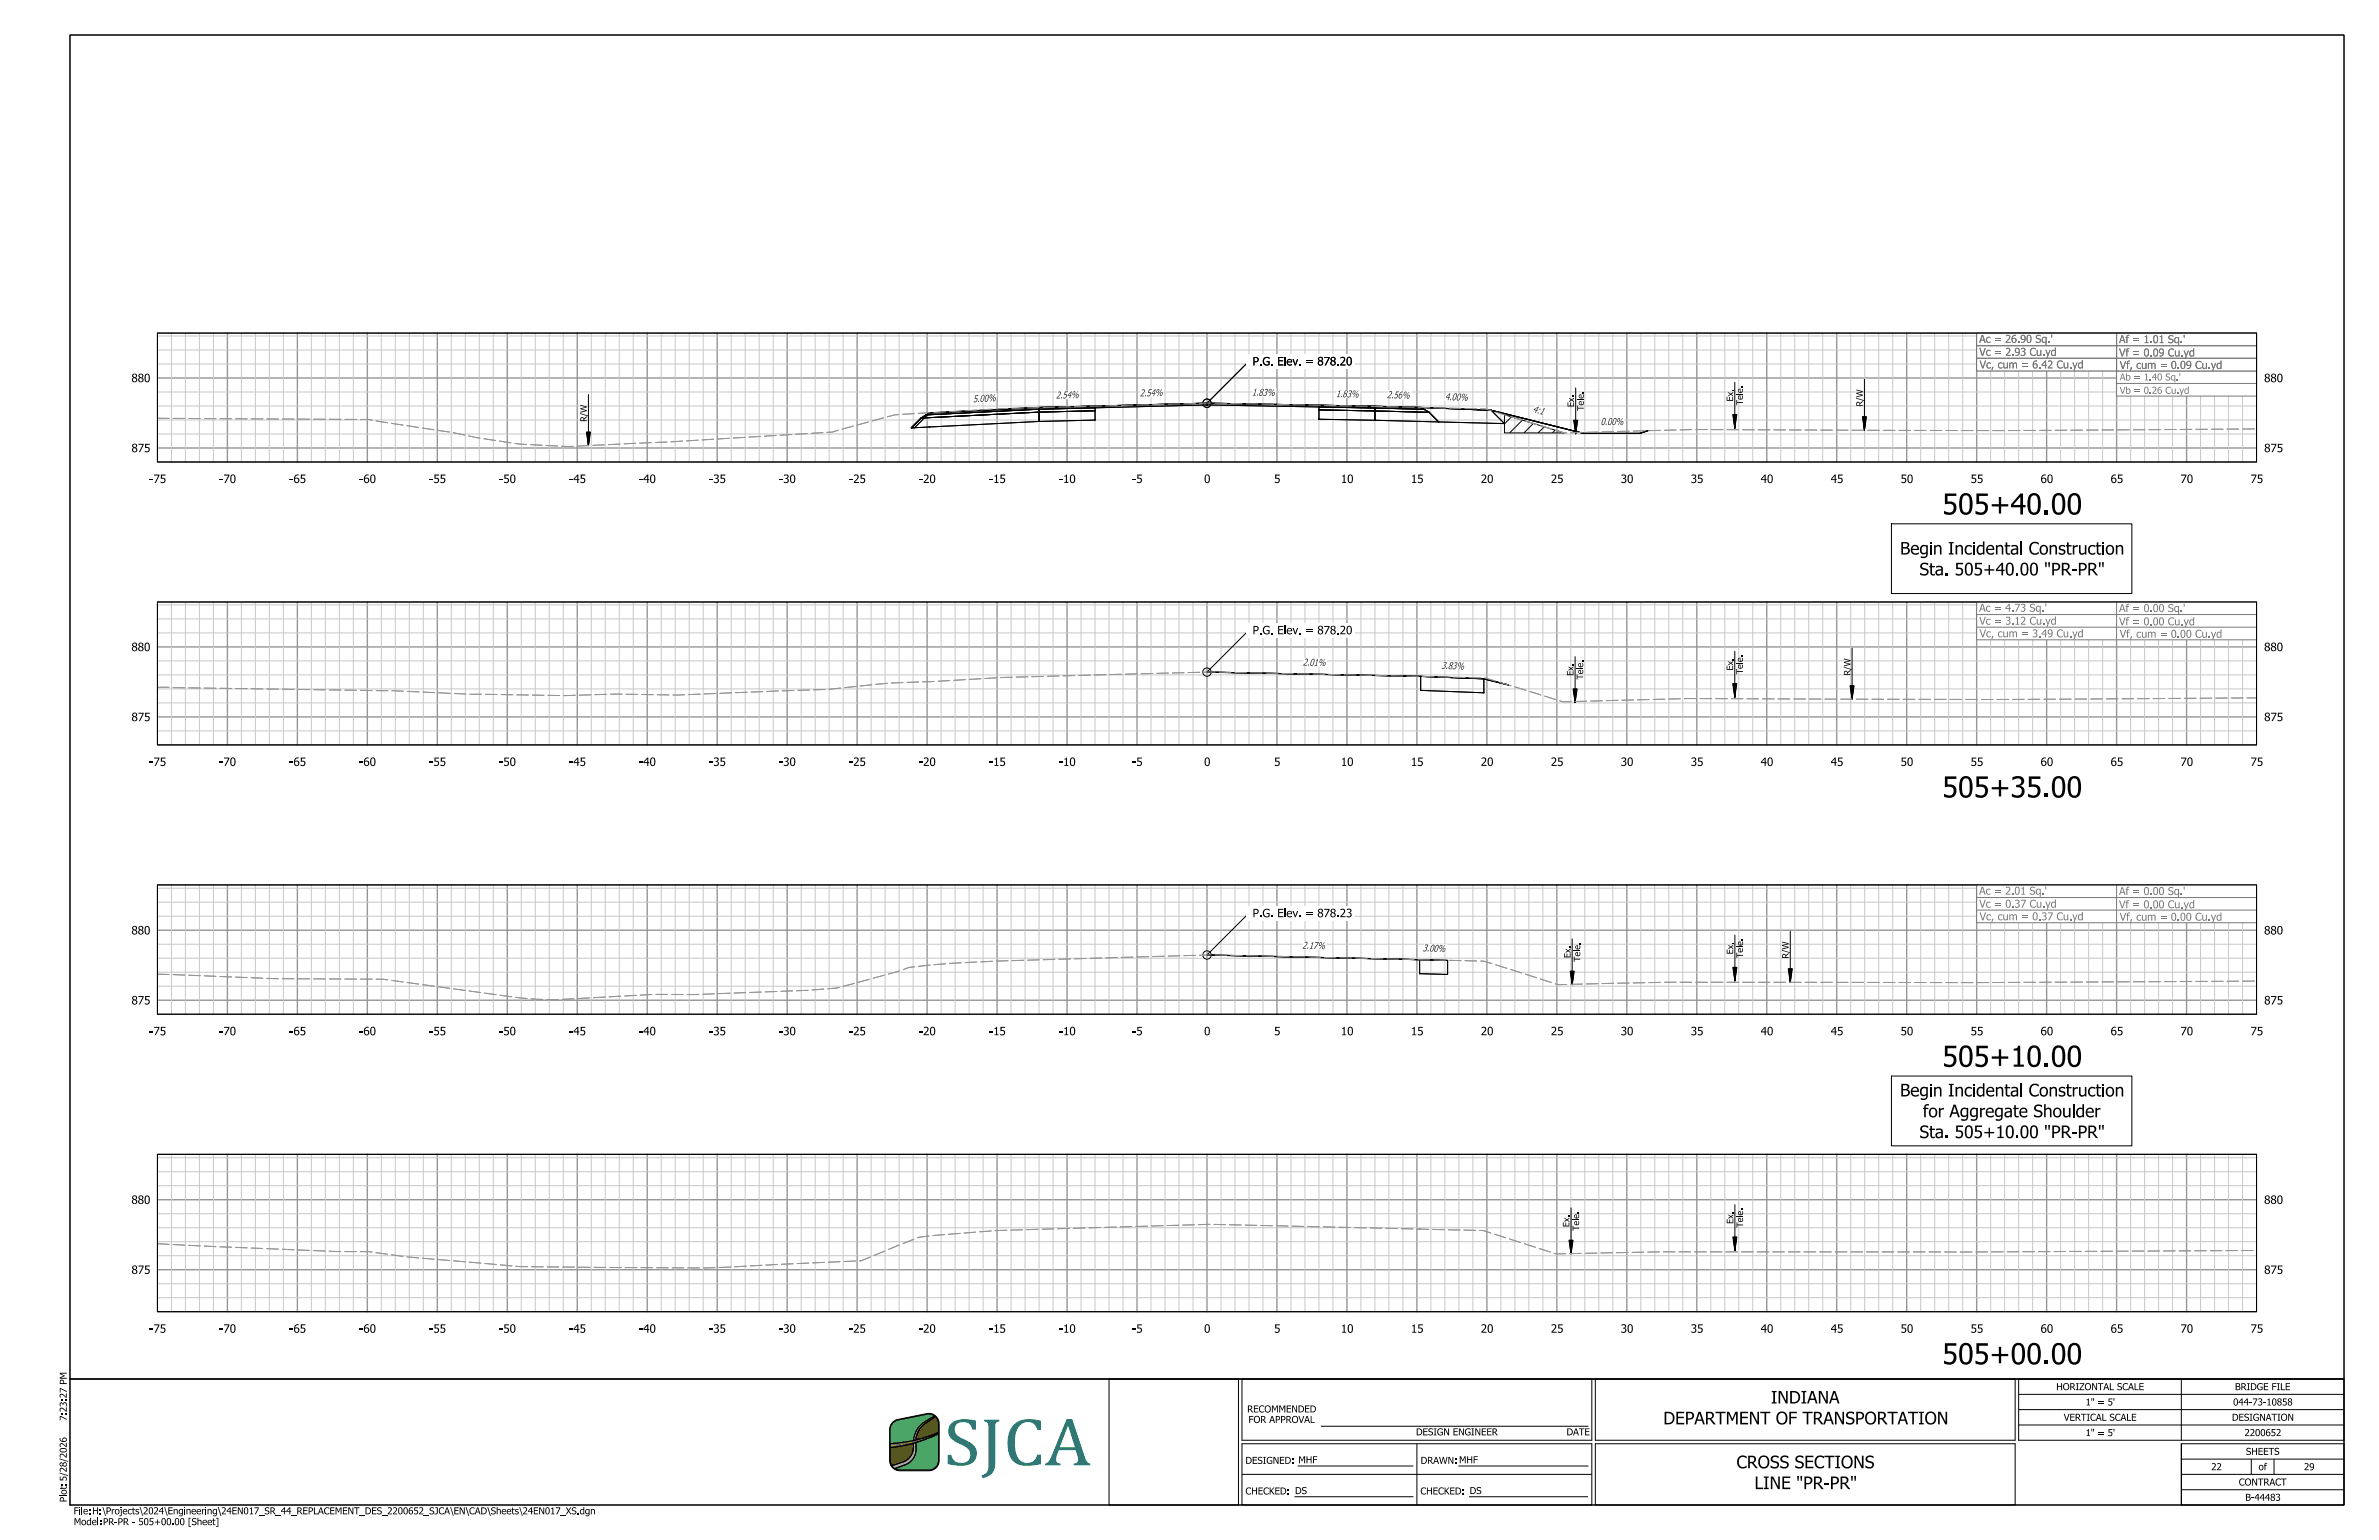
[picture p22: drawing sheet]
<svg xmlns="http://www.w3.org/2000/svg" width="864mm" height="559mm" viewBox="0 0 864 559" stroke-linecap="round" stroke-linejoin="round" font-family="sans-serif">
<defs><g id="words">
<text font-size="16.7" fill="#009695" x="342.6" y="531.7">SJCA</text>
<g font-size="7.6">
<text x="705" y="186.7">505+40.00</text>
<text x="705" y="289.4">505+35.00</text>
<text x="705" y="387.1">505+10.00</text>
<text x="705" y="495">505+00.00</text>
</g>
<g font-size="4.6">
<text x="689.7" y="201.2">Begin Incidental Construction</text>
<text x="696.8" y="208.8">Sta. 505+40.00 &quot;PR-PR&quot;</text>
<text x="689.7" y="397.9">Begin Incidental Construction</text>
<text x="698" y="405.4">for Aggregate Shoulder</text>
<text x="696.8" y="413">Sta. 505+10.00 &quot;PR-PR&quot;</text>
<text x="642.9" y="509.3">INDIANA</text>
<text x="603.8" y="516.8">DEPARTMENT OF TRANSPORTATION</text>
<text x="630.4" y="532.8">CROSS SECTIONS</text>
<text x="636.9" y="540.3">LINE &quot;PR-PR&quot;</text>
</g>
<g font-size="3">
<text x="454.7" y="132.6">P.G. Elev. = 878.20</text>
<text x="47.7" y="138.7">880</text>
<text x="821.9" y="138.7">880</text>
<text x="47.7" y="164.1">875</text>
<text x="821.9" y="164.1">875</text>
<text x="54.2" y="175.3">-75</text>
<text x="79.6" y="175.3">-70</text>
<text x="105" y="175.3">-65</text>
<text x="130.4" y="175.3">-60</text>
<text x="155.8" y="175.3">-55</text>
<text x="181.2" y="175.3">-50</text>
<text x="206.6" y="175.3">-45</text>
<text x="232" y="175.3">-40</text>
<text x="257.4" y="175.3">-35</text>
<text x="282.8" y="175.3">-30</text>
<text x="308.2" y="175.3">-25</text>
<text x="333.6" y="175.3">-20</text>
<text x="359" y="175.3">-15</text>
<text x="384.4" y="175.3">-10</text>
<text x="411" y="175.3">-5</text>
<text x="437.1" y="175.3">0</text>
<text x="462.5" y="175.3">5</text>
<text x="486.7" y="175.3">10</text>
<text x="512.2" y="175.3">15</text>
<text x="537.5" y="175.3">20</text>
<text x="563" y="175.3">25</text>
<text x="588.3" y="175.3">30</text>
<text x="613.8" y="175.3">35</text>
<text x="639.1" y="175.3">40</text>
<text x="664.6" y="175.3">45</text>
<text x="689.9" y="175.3">50</text>
<text x="715.4" y="175.3">55</text>
<text x="740.7" y="175.3">60</text>
<text x="766.2" y="175.3">65</text>
<text x="791.5" y="175.3">70</text>
<text x="817" y="175.3">75</text>
<text x="454.7" y="230.2">P.G. Elev. = 878.20</text>
<text x="47.7" y="236.3">880</text>
<text x="821.9" y="236.3">880</text>
<text x="47.7" y="261.7">875</text>
<text x="821.9" y="261.7">875</text>
<text x="54.2" y="277.9">-75</text>
<text x="79.6" y="277.9">-70</text>
<text x="105" y="277.9">-65</text>
<text x="130.4" y="277.9">-60</text>
<text x="155.8" y="277.9">-55</text>
<text x="181.2" y="277.9">-50</text>
<text x="206.6" y="277.9">-45</text>
<text x="232" y="277.9">-40</text>
<text x="257.4" y="277.9">-35</text>
<text x="282.8" y="277.9">-30</text>
<text x="308.2" y="277.9">-25</text>
<text x="333.6" y="277.9">-20</text>
<text x="359" y="277.9">-15</text>
<text x="384.4" y="277.9">-10</text>
<text x="411" y="277.9">-5</text>
<text x="437.1" y="277.9">0</text>
<text x="462.5" y="277.9">5</text>
<text x="486.7" y="277.9">10</text>
<text x="512.2" y="277.9">15</text>
<text x="537.5" y="277.9">20</text>
<text x="563" y="277.9">25</text>
<text x="588.3" y="277.9">30</text>
<text x="613.8" y="277.9">35</text>
<text x="639.1" y="277.9">40</text>
<text x="664.6" y="277.9">45</text>
<text x="689.9" y="277.9">50</text>
<text x="715.4" y="277.9">55</text>
<text x="740.7" y="277.9">60</text>
<text x="766.2" y="277.9">65</text>
<text x="791.5" y="277.9">70</text>
<text x="817" y="277.9">75</text>
<text x="454.7" y="332.8">P.G. Elev. = 878.23</text>
<text x="47.7" y="339.1">880</text>
<text x="821.9" y="339.1">880</text>
<text x="47.7" y="364.5">875</text>
<text x="821.9" y="364.5">875</text>
<text x="54.2" y="375.7">-75</text>
<text x="79.6" y="375.7">-70</text>
<text x="105" y="375.7">-65</text>
<text x="130.4" y="375.7">-60</text>
<text x="155.8" y="375.7">-55</text>
<text x="181.2" y="375.7">-50</text>
<text x="206.6" y="375.7">-45</text>
<text x="232" y="375.7">-40</text>
<text x="257.4" y="375.7">-35</text>
<text x="282.8" y="375.7">-30</text>
<text x="308.2" y="375.7">-25</text>
<text x="333.6" y="375.7">-20</text>
<text x="359" y="375.7">-15</text>
<text x="384.4" y="375.7">-10</text>
<text x="411" y="375.7">-5</text>
<text x="437.1" y="375.7">0</text>
<text x="462.5" y="375.7">5</text>
<text x="486.7" y="375.7">10</text>
<text x="512.2" y="375.7">15</text>
<text x="537.5" y="375.7">20</text>
<text x="563" y="375.7">25</text>
<text x="588.3" y="375.7">30</text>
<text x="613.8" y="375.7">35</text>
<text x="639.1" y="375.7">40</text>
<text x="664.6" y="375.7">45</text>
<text x="689.9" y="375.7">50</text>
<text x="715.4" y="375.7">55</text>
<text x="740.7" y="375.7">60</text>
<text x="766.2" y="375.7">65</text>
<text x="791.5" y="375.7">70</text>
<text x="817" y="375.7">75</text>
<text x="47.7" y="436.9">880</text>
<text x="821.9" y="436.9">880</text>
<text x="47.7" y="462.3">875</text>
<text x="821.9" y="462.3">875</text>
<text x="54.2" y="483.6">-75</text>
<text x="79.6" y="483.6">-70</text>
<text x="105" y="483.6">-65</text>
<text x="130.4" y="483.6">-60</text>
<text x="155.8" y="483.6">-55</text>
<text x="181.2" y="483.6">-50</text>
<text x="206.6" y="483.6">-45</text>
<text x="232" y="483.6">-40</text>
<text x="257.4" y="483.6">-35</text>
<text x="282.8" y="483.6">-30</text>
<text x="308.2" y="483.6">-25</text>
<text x="333.6" y="483.6">-20</text>
<text x="359" y="483.6">-15</text>
<text x="384.4" y="483.6">-10</text>
<text x="411" y="483.6">-5</text>
<text x="437.1" y="483.6">0</text>
<text x="462.5" y="483.6">5</text>
<text x="486.7" y="483.6">10</text>
<text x="512.2" y="483.6">15</text>
<text x="537.5" y="483.6">20</text>
<text x="563" y="483.6">25</text>
<text x="588.3" y="483.6">30</text>
<text x="613.8" y="483.6">35</text>
<text x="639.1" y="483.6">40</text>
<text x="664.6" y="483.6">45</text>
<text x="689.9" y="483.6">50</text>
<text x="715.4" y="483.6">55</text>
<text x="740.7" y="483.6">60</text>
<text x="766.2" y="483.6">65</text>
<text x="791.5" y="483.6">70</text>
<text x="817" y="483.6">75</text>
</g>
<g font-size="2.8" fill="#787878">
<text x="718.5" y="124.4">Ac =</text>
<text x="727.9" y="124.4">26.90 Sq.'</text>
<text x="769.2" y="124.5">Af =1.01 Sq.'</text>
<text x="718.5" y="129.1">Vc =</text>
<text x="727.9" y="129.1">2.93 Cu.yd</text>
<text x="769.2" y="129.3">Vf =0.09 Cu.yd</text>
<text x="718.6" y="133.7">Vc, cum =6.42 Cu.yd</text>
<text x="769.5" y="133.8">Vf, cum =0.09 Cu.yd</text>
<text x="718.5" y="222">Ac =</text>
<text x="727.9" y="222">4.73 Sq.'</text>
<text x="718.5" y="226.7">Vc =</text>
<text x="727.9" y="226.7">3.12 Cu.yd</text>
<text x="769.2" y="222.1">Af =0.00 Sq.'</text>
<text x="769.2" y="226.9">Vf =0.00 Cu.yd</text>
<text x="718.6" y="231.2">Vc, cum =3.49 Cu.yd</text>
<text x="769.5" y="231.4">Vf, cum =0.00 Cu.yd</text>
<text x="718.5" y="324.6">Ac =</text>
<text x="718.5" y="329.3">Vc =</text>
<text x="727.9" y="324.6">2.01 Sq.'</text>
<text x="727.9" y="329.3">0.37 Cu.yd</text>
<text x="769.2" y="324.7">Af =0.00 Sq.'</text>
<text x="769.2" y="329.6">Vf =0.00 Cu.yd</text>
<text x="718.6" y="333.9">Vc, cum =0.37 Cu.yd</text>
<text x="769.5" y="334.1">Vf, cum =0.00 Cu.yd</text>
</g>
<g font-size="2.6" fill="#323232">
<text x="413.8" y="143.9" transform="rotate(-1 413.8 143.9)">2.54%</text>
<text x="454.4" y="143.6" transform="rotate(1 454.4 143.6)">1.83%</text>
<text x="353.3" y="146" transform="rotate(-3 353.3 146)">5.00%</text>
<text x="383.3" y="144.7" transform="rotate(-1 383.3 144.7)">2.54%</text>
<text x="484.9" y="144.1" transform="rotate(1 484.9 144.1)">1.83%</text>
<text x="503.4" y="144.5" transform="rotate(1 503.4 144.5)">2.56%</text>
<text x="524.5" y="145.1" transform="rotate(2 524.5 145.1)">4.00%</text>
<text x="556.2" y="149.6" transform="rotate(14 556.2 149.6)">4:1</text>
<text x="472.9" y="241.5" transform="rotate(1 472.9 241.5)">2.01%</text>
<text x="523.2" y="242.7" transform="rotate(2 523.2 242.7)">3.83%</text>
<text x="472.7" y="344.2" transform="rotate(1 472.7 344.2)">2.17%</text>
<text x="516.4" y="345.2" transform="rotate(2 516.4 345.2)">3.00%</text>
</g>
<g font-size="2.5" fill="#787878">
<text x="769.5" y="138.1">Ab = 1.40 Sq.'</text>
<text x="769.5" y="142.9">Vb = 0.26 Cu.yd</text>
</g>
<text font-size="2.5" fill="#323232" x="581" y="154.2">0.00%</text>
<g font-size="2.5">
<text x="746.4" y="504.4">HORIZONTAL SCALE</text>
<text x="757.1" y="510">1&quot; = 5'</text>
<text x="810.6" y="510">044-73-10858</text>
<text x="811.3" y="504.4">BRIDGE FILE</text>
<text x="24.2" y="515.6" transform="rotate(-90 24.2 515.6)">7:23:27 PM</text>
<text x="452.7" y="512.5">RECOMMENDED</text>
<text x="749.2" y="515.5">VERTICAL SCALE</text>
<text x="810.2" y="515.5">DESIGNATION</text>
<text x="453.2" y="516.3">FOR APPROVAL</text>
<text x="514" y="520.8">DESIGN ENGINEER</text>
<text x="568.7" y="520.8">DATE</text>
<text x="757.1" y="521.1">1&quot; = 5'</text>
<text x="814.8" y="521.1">2200652</text>
<text x="815.3" y="527.9">SHEETS</text>
<text x="452.1" y="531.2">DESIGNED:MHF</text>
<text x="515.7" y="531.2">DRAWN:MHF</text>
<text x="802.7" y="533.5">22</text>
<text x="819.9" y="533.5">of</text>
<text x="836.4" y="533.5">29</text>
<text x="812.7" y="539">CONTRACT</text>
<text x="24.2" y="545.1" transform="rotate(-90 24.2 545.1)">Plot:5/28/2026</text>
<text x="452.1" y="542.3">CHECKED: DS</text>
<text x="515.6" y="542.3">CHECKED: DS</text>
<text x="815" y="544.6">B-44483</text>
<text x="26.7" y="549.5">File:H:\Projects\2024\Engineering\24EN017_SR_44_REPLACEMENT_DES_2200652_SJCA\EN\CAD\Sheets\24EN017_XS.dgn</text>
<text x="26.8" y="553.4">Model:</text>
<text x="37.4" y="553.4">PR-PR - 505+00.00 [Sheet]</text>
</g>
<g font-size="2.4">
<text x="571.4" y="147.7" transform="rotate(-90 571.4 147.7)">Ex.</text>
<text x="574.9" y="149.1" transform="rotate(-90 574.9 149.1)">Tele.</text>
<text x="629.1" y="145.7" transform="rotate(-90 629.1 145.7)">Ex.</text>
<text x="632.7" y="147" transform="rotate(-90 632.7 147)">Tele.</text>
<text x="676.2" y="147.5" transform="rotate(-90 676.2 147.5)">R/W</text>
<text x="213" y="153.1" transform="rotate(-90 213 153.1)">R/W</text>
<text x="571.2" y="245.3" transform="rotate(-90 571.2 245.3)">Ex.</text>
<text x="629.2" y="243.3" transform="rotate(-90 629.2 243.3)">Ex.</text>
<text x="632.7" y="244.6" transform="rotate(-90 632.7 244.6)">Tele.</text>
<text x="671.7" y="245.1" transform="rotate(-90 671.7 245.1)">R/W</text>
<text x="574.7" y="246.6" transform="rotate(-90 574.7 246.6)">Tele.</text>
<text x="570.1" y="347.7" transform="rotate(-90 570.1 347.7)">Ex.</text>
<text x="629.2" y="346.3" transform="rotate(-90 629.2 346.3)">Ex.</text>
<text x="632.7" y="347.6" transform="rotate(-90 632.7 347.6)">Tele.</text>
<text x="649.3" y="347.8" transform="rotate(-90 649.3 347.8)">R/W</text>
<text x="573.7" y="349" transform="rotate(-90 573.7 349)">Tele.</text>
<text x="569.7" y="445.3" transform="rotate(-90 569.7 445.3)">Ex.</text>
<text x="573.2" y="446.6" transform="rotate(-90 573.2 446.6)">Tele.</text>
<text x="629.2" y="444.1" transform="rotate(-90 629.2 444.1)">Ex.</text>
<text x="632.7" y="445.4" transform="rotate(-90 632.7 445.4)">Tele.</text>
</g>
</g></defs>
<g fill="none" stroke="#969696" stroke-width=".51">
<path d="M57.1 337.5h762M82.5 321.1v46.9M107.9 321.1v46.9M133.3 321.1v46.9M158.7 321.1v46.9M184.1 321.1v46.9M209.5 321.1v46.9M234.9 321.1v46.9M260.3 321.1v46.9M285.8 321.1v46.9M311.1 321.1v46.9M336.5 321.1v46.9"/>
<path d="M361.9 321.1v46.9M387.3 321.1v46.9M412.7 321.1v46.9M438.1 321.1v46.9M463.5 321.1v46.9M488.9 321.1v46.9M514.3 321.1v46.9M539.8 321.1v46.9M565.1 321.1v46.9M590.5 321.1v46.9M615.9 321.1v46.9M641.3 321.1v46.9"/>
<path d="M666.7 321.1v46.9M692.1 321.1v46.9M717.5 321.1v46.9M742.9 321.1v46.9M768.3 321.1v46.9M793.7 321.1v46.9M57.1 362.9h762M82.5 418.9v57.1M107.9 418.9v57.1M133.3 418.9v57.1M158.7 418.9v57.1M184.1 418.9v57.1"/>
<path d="M209.5 418.9v57.1M234.9 418.9v57.1M260.3 418.9v57.1M285.8 418.9v57.1M311.1 418.9v57.1M336.5 418.9v57.1M361.9 418.9v57.1M387.3 418.9v57.1M412.7 418.9v57.1M438.1 418.9v57.1M463.5 418.9v57.1M488.9 418.9v57.1"/>
<path d="M514.3 418.9v57.1M539.8 418.9v57.1M565.1 418.9v57.1M590.5 418.9v57.1M615.9 418.9v57.1M641.3 418.9v57.1M666.7 418.9v57.1M692.1 418.9v57.1M717.5 418.9v57.1M742.9 418.9v57.1M768.3 418.9v57.1M793.7 418.9v57.1"/>
<path d="M57.1 435.3h762M57.1 460.7h762"/>
</g>
<g fill="none" stroke="#c8c8c8" stroke-width=".36">
<path d="M57.1 332.5h762M57.1 327.4h762M57.1 322.3h762M62.2 321.1v46.9M67.3 321.1v46.9M72.4 321.1v46.9M77.5 321.1v46.9M87.6 321.1v46.9M92.7 321.1v46.9M97.8 321.1v46.9M102.9 321.1v46.9M113 321.1v46.9"/>
<path d="M118.1 321.1v46.9M123.2 321.1v46.9M128.3 321.1v46.9M138.4 321.1v46.9M143.5 321.1v46.9M148.6 321.1v46.9M153.7 321.1v46.9M163.8 321.1v46.9M168.9 321.1v46.9M174 321.1v46.9M179.1 321.1v46.9M189.2 321.1v46.9"/>
<path d="M194.3 321.1v46.9M199.4 321.1v46.9M204.5 321.1v46.9M214.6 321.1v46.9M219.7 321.1v46.9M224.8 321.1v46.9M229.9 321.1v46.9M240 321.1v46.9M245.1 321.1v46.9M250.2 321.1v46.9M255.3 321.1v46.9M265.4 321.1v46.9"/>
<path d="M270.5 321.1v46.9M275.6 321.1v46.9M280.7 321.1v46.9M290.8 321.1v46.9M295.9 321.1v46.9M301 321.1v46.9M306.1 321.1v46.9M316.2 321.1v46.9M321.3 321.1v46.9M326.4 321.1v46.9M331.5 321.1v46.9M341.6 321.1v46.9"/>
<path d="M346.7 321.1v46.9M351.8 321.1v46.9M356.9 321.1v46.9M367 321.1v46.9M372.1 321.1v46.9M377.2 321.1v46.9M382.3 321.1v46.9M392.4 321.1v46.9M397.5 321.1v46.9M402.6 321.1v46.9M407.7 321.1v46.9M417.8 321.1v46.9"/>
<path d="M422.9 321.1v46.9M428 321.1v46.9M433.1 321.1v46.9M443.2 321.1v46.9M448.3 321.1v46.9M453.4 321.1v46.9M458.5 321.1v46.9M468.6 321.1v46.9M473.7 321.1v46.9M478.8 321.1v46.9M483.9 321.1v46.9M494 321.1v46.9"/>
<path d="M499.1 321.1v46.9M504.2 321.1v46.9M509.3 321.1v46.9M519.4 321.1v46.9M524.5 321.1v46.9M529.6 321.1v46.9M534.7 321.1v46.9M544.8 321.1v46.9M549.9 321.1v46.9M555 321.1v46.9M560.1 321.1v46.9M570.2 321.1v46.9"/>
<path d="M575.3 321.1v46.9M580.4 321.1v46.9M585.5 321.1v46.9M595.6 321.1v46.9M600.7 321.1v46.9M605.8 321.1v46.9M610.9 321.1v46.9M621 321.1v46.9M626.1 321.1v46.9M631.2 321.1v46.9M636.3 321.1v46.9M646.4 321.1v46.9"/>
<path d="M651.5 321.1v46.9M656.6 321.1v46.9M661.7 321.1v46.9M671.8 321.1v46.9M676.9 321.1v46.9M682 321.1v46.9M687.1 321.1v46.9M697.2 321.1v46.9M702.3 321.1v46.9M707.4 321.1v46.9M712.5 321.1v46.9M722.6 321.1v46.9"/>
<path d="M727.7 321.1v46.9M732.8 321.1v46.9M737.9 321.1v46.9M748 321.1v46.9M753.1 321.1v46.9M758.2 321.1v46.9M763.3 321.1v46.9M773.4 321.1v46.9M778.5 321.1v46.9M783.6 321.1v46.9M788.7 321.1v46.9M798.8 321.1v46.9"/>
<path d="M803.9 321.1v46.9M809 321.1v46.9M814.1 321.1v46.9M57.1 357.9h762M57.1 352.8h762M57.1 347.7h762M57.1 342.6h762M62.2 418.9v57.1M67.3 418.9v57.1M72.4 418.9v57.1M77.5 418.9v57.1M87.6 418.9v57.1"/>
<path d="M92.7 418.9v57.1M97.8 418.9v57.1M102.9 418.9v57.1M113 418.9v57.1M118.1 418.9v57.1M123.2 418.9v57.1M128.3 418.9v57.1M138.4 418.9v57.1M143.5 418.9v57.1M148.6 418.9v57.1M153.7 418.9v57.1M163.8 418.9v57.1"/>
<path d="M168.9 418.9v57.1M174 418.9v57.1M179.1 418.9v57.1M189.2 418.9v57.1M194.3 418.9v57.1M199.4 418.9v57.1M204.5 418.9v57.1M214.6 418.9v57.1M219.7 418.9v57.1M224.8 418.9v57.1M229.9 418.9v57.1M240 418.9v57.1"/>
<path d="M245.1 418.9v57.1M250.2 418.9v57.1M255.3 418.9v57.1M265.4 418.9v57.1M270.5 418.9v57.1M275.6 418.9v57.1M280.7 418.9v57.1M290.8 418.9v57.1M295.9 418.9v57.1M301 418.9v57.1M306.1 418.9v57.1M316.2 418.9v57.1"/>
<path d="M321.3 418.9v57.1M326.4 418.9v57.1M331.5 418.9v57.1M341.6 418.9v57.1M346.7 418.9v57.1M351.8 418.9v57.1M356.9 418.9v57.1M367 418.9v57.1M372.1 418.9v57.1M377.2 418.9v57.1M382.3 418.9v57.1M392.4 418.9v57.1"/>
<path d="M397.5 418.9v57.1M402.6 418.9v57.1M407.7 418.9v57.1M417.8 418.9v57.1M422.9 418.9v57.1M428 418.9v57.1M433.1 418.9v57.1M443.2 418.9v57.1M448.3 418.9v57.1M453.4 418.9v57.1M458.5 418.9v57.1M468.6 418.9v57.1"/>
<path d="M473.7 418.9v57.1M478.8 418.9v57.1M483.9 418.9v57.1M494 418.9v57.1M499.1 418.9v57.1M504.2 418.9v57.1M509.3 418.9v57.1M519.4 418.9v57.1M524.5 418.9v57.1M529.6 418.9v57.1M534.7 418.9v57.1M544.8 418.9v57.1"/>
<path d="M549.9 418.9v57.1M555 418.9v57.1M560.1 418.9v57.1M570.2 418.9v57.1M575.3 418.9v57.1M580.4 418.9v57.1M585.5 418.9v57.1M595.6 418.9v57.1M600.7 418.9v57.1M605.8 418.9v57.1M610.9 418.9v57.1M621 418.9v57.1"/>
<path d="M626.1 418.9v57.1M631.2 418.9v57.1M636.3 418.9v57.1M646.4 418.9v57.1M651.5 418.9v57.1M656.6 418.9v57.1M661.7 418.9v57.1M671.8 418.9v57.1M676.9 418.9v57.1M682 418.9v57.1M687.1 418.9v57.1M697.2 418.9v57.1"/>
<path d="M702.3 418.9v57.1M707.4 418.9v57.1M712.5 418.9v57.1M722.6 418.9v57.1M727.7 418.9v57.1M732.8 418.9v57.1M737.9 418.9v57.1M748 418.9v57.1M753.1 418.9v57.1M758.2 418.9v57.1M763.3 418.9v57.1M773.4 418.9v57.1"/>
<path d="M778.5 418.9v57.1M783.6 418.9v57.1M788.7 418.9v57.1M798.8 418.9v57.1M803.9 418.9v57.1M809 418.9v57.1M814.1 418.9v57.1M57.1 430.2h762M57.1 425.2h762M57.1 420.1h762M57.1 455.6h762M57.1 450.6h762"/>
<path d="M57.1 445.5h762M57.1 440.4h762M57.1 470.9h762M57.1 465.8h762"/>
</g>
<g fill="none" stroke="#000" stroke-width=".36">
<path d="M57.1 418.9h762v57.1h-762zM570.3 438.3v16.6M629.8 437.1v16.6M569.6 450h1.4l-.7 4.9zM569.7 450l.6 4.9M569.8 450l.5 4.9M570 450l.3 4.9M570.1 450l.2 4.9M570.4 450l-.1 4.9M570.6 450l-.3 4.9M570.7 450l-.4 4.9M570.8 442.6h2.4"/>
<path d="M570.9 450l-.6 4.9M629 448.9h1.5l-.7 4.8zM629.2 448.9l.6 4.8M629.4 448.9l.4 4.8M629.5 448.9l.3 4.8M629.6 448.9l.2 4.8M630 448.9l-.2 4.8M630.1 448.9l-.3 4.8M630.2 448.9l-.4 4.8M630.3 441.4h2.4M630.4 448.9l-.6 4.8"/>
</g>
<g fill="#000">
<path d="M515.3 445.9l.2 .2z" fill-rule="evenodd"/>
<path d="M515.3 445.9l.2 .2z" fill-rule="evenodd"/>
</g>
<path d="M57.1 451.3l65.4 2.8 11.3 .1 14.2 1.9 40.7 3.5 31.4 .3a574.3 574.3 0 0 0 62.6-1.1l29.9-1.3 21-8.6 4.4-.5a488 488 0 0 1 39.3-2.3l62.1-1.8 99 2.2 26.4 8.5 37.8-.8 110.9 .1 105.6-.6" fill="none" stroke="#969696" stroke-width=".36" stroke-dasharray="4.2 1.4"/>
<g fill="#fff">
<path d="M473.3 341.5l8.5 .2-.9 3-8.5-.2z"/>
<path d="M517 342.4l8.5 .3-.9 3-8.5-.3z"/>
</g>
<g fill="none" stroke="#000" stroke-width=".36">
<path d="M453.3 331.4l-15.2 15.1"/>
<circle cx="438.1" cy="346.5" r="1.52"/>
</g>
<g fill="#fff">
<path d="M453.6 328.7h38.1v5.2h-38.1z"/>
<path d="M452.3 328.7h3.5v5.2h-3.5z"/>
</g>
<g fill="none" stroke="#000" stroke-width=".36">
<path d="M57.1 321.1h762v46.9h-762zM629.8 339.3v16.6M649.9 337.9v18.5M570 352.4h1.5l-.8 4.9zM570.1 352.4l.6 4.9M570.3 352.4l.4 4.9M570.4 352.4l.3 4.9M570.6 352.4l.1 4.9M570.7 340.7v16.6M570.9 352.4l-.2 4.9M571 352.4l-.3 4.9M571.1 352.4l-.4 4.9"/>
<path d="M571.2 345h2.5M571.3 352.4l-.6 4.9M629 351h1.5l-.7 4.9zM629.2 351l.6 4.9M629.3 351l.5 4.9M629.5 351l.3 4.9M629.6 351l.2 4.9M629.9 351l-.1 4.9M630.1 351l-.3 4.9M630.2 351l-.4 4.9M630.2 343.6h2.5M630.4 351l-.6 4.9"/>
<path d="M649.1 351.5h1.5l-.7 4.9zM649.3 351.5l.6 4.9M649.5 351.5l.4 4.9M649.6 351.5l.3 4.9M649.7 351.5l.2 4.9M650 351.5l-.1 4.9M650.2 351.5l-.3 4.9M650.3 351.5l-.4 4.9M650.5 351.5l-.6 4.9"/>
</g>
<path d="M466.5 329.6v3.2" fill="none" stroke="#000" stroke-width=".39"/>
<g fill="#000">
<path d="M48.2 336.2a.79 .79 0 0 0 .2 1.3 .91 .91 0 0 0-.3 1.3 .91 .91 0 0 0 1.4 0 .91 .91 0 0 0-.2-1.3l.1-.1a.87 .87 0 0 0 .1-1.3 .87 .87 0 0 0-1.3 .1zM48.3 336.7a.55 .55 0 0 1 1.1 0 .55 .55 0 0 1-1.1 0zM48.1 338.2a.65 .65 0 0 1 1.3 0 .65 .65 0 0 1-1.3 0z" fill-rule="evenodd"/>
<path d="M50.5 336.2a.79 .79 0 0 0 .2 1.3 .91 .91 0 0 0-.3 1.3 .91 .91 0 0 0 1.4 0 .91 .91 0 0 0-.2-1.3l.1-.1a.87 .87 0 0 0 .1-1.3 .87 .87 0 0 0-1.3 .1zM50.6 336.7a.52 .52 0 0 1 1 0 .52 .52 0 0 1-1 0zM50.4 338.2a.65 .65 0 0 1 1.3 0 .65 .65 0 0 1-1.3 0z" fill-rule="evenodd"/>
<path d="M822.4 336.2a.75 .75 0 0 0 .2 1.3 .91 .91 0 0 0-.3 1.3 .91 .91 0 0 0 1.4 0 .91 .91 0 0 0-.2-1.3 .86 .86 0 0 0 .2-1.3 .86 .86 0 0 0-1.3 0zM822.5 336.7a.55 .55 0 0 1 1.1 0 .55 .55 0 0 1-1.1 0zM822.4 338.2a.65 .65 0 0 1 1.2 0 .65 .65 0 0 1-1.2 0z" fill-rule="evenodd"/>
<path d="M824.7 336.2a.75 .75 0 0 0 .2 1.3 .91 .91 0 0 0-.3 1.3 .91 .91 0 0 0 1.4 0 .91 .91 0 0 0-.2-1.3 .86 .86 0 0 0 .2-1.3 .86 .86 0 0 0-1.3 0zM824.8 336.7a.55 .55 0 0 1 1.1 0 .55 .55 0 0 1-1.1 0zM824.6 338.2a.65 .65 0 0 1 1.3 0 .65 .65 0 0 1-1.3 0z" fill-rule="evenodd"/>
<path d="M646.8 344.6l3 1v.2l-3-.9z" fill-rule="evenodd"/>
</g>
<path d="M717.5 321.1h101.6v13.7h-101.6z" fill="#fff"/>
<path d="M717.5 321.1h101.6v13.7h-101.6zM717.5 325.7h101.6M717.5 330.2h101.6M768.3 321.1v13.7" fill="none" stroke="#787878" stroke-width=".36"/>
<g fill="#787878">
<path d="M742.4 321.7h.4v1.1h-.3z" fill-rule="evenodd"/>
<path d="M792.7 321.8h.4l-.1 1.1h-.2z" fill-rule="evenodd"/>
<path d="M772.1 321.9a.48 .48 0 0 1 .5-.2 .48 .48 0 0 1 .4 .4h-.1a.45 .45 0 0 0-.5 0 .45 .45 0 0 0-.2 .5h.6v.3h-.5v1.8h-.4v-1.8h-.3v-.3h.3z" fill-rule="evenodd"/>
<path d="M795.1 327.6a1.05 1.05 0 0 0-.4 1.3 1.05 1.05 0 0 0 1.3 .6l.5 .1v-3h-.4v.9zM795.3 327.8h.8v1.3a.71 .71 0 0 1-1 0 .71 .71 0 0 1 0-1z" fill-rule="evenodd"/>
<path d="M772.1 326.8a.51 .51 0 0 1 .5-.2 .51 .51 0 0 1 .4 .4l-.1-.1a.44 .44 0 0 0-.5 .1 .44 .44 0 0 0-.2 .4h.6v.3h-.6v1.9h-.3v-1.9h-.3v-.3h.3z" fill-rule="evenodd"/>
<path d="M744.8 327.4a1.07 1.07 0 0 0-.3 1.4 1.07 1.07 0 0 0 1.3 .5l.5 .1v-3h-.4v.9l-.7-.1zM745.2 327.6h.7v1.2a.69 .69 0 0 1-1 .1 .69 .69 0 0 1 .1-1z" fill-rule="evenodd"/>
<path d="M754.7 331.9a1.06 1.06 0 0 0-.4 1.4 1.06 1.06 0 0 0 1.3 .5l.5 .1v-3h-.4v1zM755 332.2h.7v1.2a.7 .7 0 0 1-1 0 .7 .7 0 0 1 0-1z" fill-rule="evenodd"/>
<path d="M805 332a1.07 1.07 0 0 0-.4 1.4 1.07 1.07 0 0 0 1.3 .6l.5 .1v-3h-.3v.9zM805.3 332.3h.8v1.3a.7 .7 0 0 1-1.1 0 .7 .7 0 0 1 .1-1z" fill-rule="evenodd"/>
<path d="M772.3 331.3a.49 .49 0 0 1 .5-.3 .49 .49 0 0 1 .4 .4h-.1a.44 .44 0 0 0-.5 .1 .44 .44 0 0 0-.1 .4h.6v.3h-.6v1.9h-.4v-1.9h-.2v-.3h.2z" fill-rule="evenodd"/>
</g>
<g fill="#000">
<path d="M515.2 353.2l.3 .2z" fill-rule="evenodd"/>
<path d="M515.2 353.2l.3 .2z" fill-rule="evenodd"/>
<path d="M515.2 348.1l.3 .2z" fill-rule="evenodd"/>
<path d="M515.2 348.1l.3 .2z" fill-rule="evenodd"/>
<path d="M515.2 353.2l.3 .2z" fill-rule="evenodd"/>
<path d="M515.2 353.2l.3 .2z" fill-rule="evenodd"/>
<path d="M515.2 348.1l.3 .2z" fill-rule="evenodd"/>
<path d="M515.2 348.1l.3 .2z" fill-rule="evenodd"/>
<path d="M515.4 348.1l.2 .3z" fill-rule="evenodd"/>
<path d="M515.4 348.1l.2 .3z" fill-rule="evenodd"/>
<path d="M649.7 356.3h.3v.3h-.3z" fill-rule="evenodd"/>
<path d="M649.7 356.3h.3v.3h-.3z" fill-rule="evenodd"/>
</g>
<path d="M57.1 321.1h762v46.9h-762zM438.2 346.5l77.1 1.7M515.3 348.2l10.2 .3v5.1l-10.2-.3z" fill="none" stroke="#000" stroke-width=".36"/>
<path d="M438.1 346.5l87.4 2" fill="none" stroke="#000" stroke-width=".42"/>
<path d="M57.1 353.5l42.4 1.6 39.6 .2 49.5 6.8 6 .5 7.3 .2 35.4-2 14.3 .1 41.8-1.6 10.3-.8 23.2-6.3 3-1.2a307.9 307.9 0 0 1 32.3-2.3l77.3-2.2 99.2 2.3 26.9 8.5 40.2-.9 110.8 .2 102.5-.6" fill="none" stroke="#969696" stroke-width=".36" stroke-dasharray="4.2 1.4"/>
<g fill="none" stroke="#969696" stroke-width=".51">
<path d="M82.5 218.4v51.9M107.9 218.4v51.9M133.3 218.4v51.9M158.7 218.4v51.9M184.1 218.4v51.9M209.5 218.4v51.9M234.9 218.4v51.9M260.3 218.4v51.9M285.8 218.4v51.9M311.1 218.4v51.9M336.5 218.4v51.9M361.9 218.4v51.9"/>
<path d="M387.3 218.4v51.9M412.7 218.4v51.9M438.1 218.4v51.9M463.5 218.4v51.9M488.9 218.4v51.9M514.3 218.4v51.9M539.8 218.4v51.9M565.1 218.4v51.9M590.5 218.4v51.9M615.9 218.4v51.9M641.3 218.4v51.9M666.7 218.4v51.9"/>
<path d="M692.1 218.4v51.9M717.5 218.4v51.9M742.9 218.4v51.9M768.3 218.4v51.9M793.7 218.4v51.9M57.1 234.7h762M57.1 260.1h762"/>
</g>
<g fill="none" stroke="#c8c8c8" stroke-width=".36">
<path d="M57.1 219.5h762M62.2 218.4v51.9M67.3 218.4v51.9M72.4 218.4v51.9M77.5 218.4v51.9M87.6 218.4v51.9M92.7 218.4v51.9M97.8 218.4v51.9M102.9 218.4v51.9M113 218.4v51.9M118.1 218.4v51.9M123.2 218.4v51.9"/>
<path d="M128.3 218.4v51.9M138.4 218.4v51.9M143.5 218.4v51.9M148.6 218.4v51.9M153.7 218.4v51.9M163.8 218.4v51.9M168.9 218.4v51.9M174 218.4v51.9M179.1 218.4v51.9M189.2 218.4v51.9M194.3 218.4v51.9M199.4 218.4v51.9"/>
<path d="M204.5 218.4v51.9M214.6 218.4v51.9M219.7 218.4v51.9M224.8 218.4v51.9M229.9 218.4v51.9M240 218.4v51.9M245.1 218.4v51.9M250.2 218.4v51.9M255.3 218.4v51.9M265.4 218.4v51.9M270.5 218.4v51.9M275.6 218.4v51.9"/>
<path d="M280.7 218.4v51.9M290.8 218.4v51.9M295.9 218.4v51.9M301 218.4v51.9M306.1 218.4v51.9M316.2 218.4v51.9M321.3 218.4v51.9M326.4 218.4v51.9M331.5 218.4v51.9M341.6 218.4v51.9M346.7 218.4v51.9M351.8 218.4v51.9"/>
<path d="M356.9 218.4v51.9M367 218.4v51.9M372.1 218.4v51.9M377.2 218.4v51.9M382.3 218.4v51.9M392.4 218.4v51.9M397.5 218.4v51.9M402.6 218.4v51.9M407.7 218.4v51.9M417.8 218.4v51.9M422.9 218.4v51.9M428 218.4v51.9"/>
<path d="M433.1 218.4v51.9M443.2 218.4v51.9M448.3 218.4v51.9M453.4 218.4v51.9M458.5 218.4v51.9M468.6 218.4v51.9M473.7 218.4v51.9M478.8 218.4v51.9M483.9 218.4v51.9M494 218.4v51.9M499.1 218.4v51.9M504.2 218.4v51.9"/>
<path d="M509.3 218.4v51.9M519.4 218.4v51.9M524.5 218.4v51.9M529.6 218.4v51.9M534.7 218.4v51.9M544.8 218.4v51.9M549.9 218.4v51.9M555 218.4v51.9M560.1 218.4v51.9M570.2 218.4v51.9M575.3 218.4v51.9M580.4 218.4v51.9"/>
<path d="M585.5 218.4v51.9M595.6 218.4v51.9M600.7 218.4v51.9M605.8 218.4v51.9M610.9 218.4v51.9M621 218.4v51.9M626.1 218.4v51.9M631.2 218.4v51.9M636.3 218.4v51.9M646.4 218.4v51.9M651.5 218.4v51.9M656.6 218.4v51.9"/>
<path d="M661.7 218.4v51.9M671.8 218.4v51.9M676.9 218.4v51.9M682 218.4v51.9M687.1 218.4v51.9M697.2 218.4v51.9M702.3 218.4v51.9M707.4 218.4v51.9M712.5 218.4v51.9M722.6 218.4v51.9M727.7 218.4v51.9M732.8 218.4v51.9"/>
<path d="M737.9 218.4v51.9M748 218.4v51.9M753.1 218.4v51.9M758.2 218.4v51.9M763.3 218.4v51.9M773.4 218.4v51.9M778.5 218.4v51.9M783.6 218.4v51.9M788.7 218.4v51.9M798.8 218.4v51.9M803.9 218.4v51.9M809 218.4v51.9"/>
<path d="M814.1 218.4v51.9M57.1 239.8h762M57.1 229.7h762M57.1 224.6h762M57.1 255.1h762M57.1 250h762M57.1 244.9h762M57.1 265.2h762"/>
</g>
<g fill="#fff">
<path d="M473.5 238.8l8.5 .1-.8 3-8.6-.1z"/>
<path d="M523.8 239.9l8.5 .3-.9 3-8.5-.3z"/>
</g>
<g fill="none" stroke="#000" stroke-width=".36">
<path d="M453.3 228.7l-15.2 15.2"/>
<circle cx="438.1" cy="243.9" r="1.52"/>
</g>
<g fill="#fff">
<path d="M453.6 226.1h38.2v5.1h-38.2z"/>
<path d="M452.3 226.1h3.5v5.1h-3.5z"/>
</g>
<g fill="none" stroke="#000" stroke-width=".36">
<path d="M57.1 218.4h762v51.9h-762zM571.8 238.3v16.6M629.7 236.3v16.6M672.3 235.2v18.5M571 250h1.5l-.7 4.9zM571.2 250l.6 4.9M571.3 250l.5 4.9M571.5 250l.3 4.9M571.6 250l.2 4.9M571.9 250l-.1 4.9M572.1 250l-.3 4.9M572.2 250l-.4 4.9"/>
<path d="M572.2 242.6h2.5M572.4 250l-.6 4.9M629 248.1h1.5l-.8 4.8zM629.1 248.1l.6 4.8M629.3 248.1l.4 4.8M629.5 248.1l.2 4.8M629.6 248.1l.1 4.8M629.9 248.1l-.2 4.8M630.1 248.1l-.4 4.8M630.2 240.6h2.5M630.2 248.1l-.5 4.8M630.3 248.1l-.6 4.8"/>
<path d="M671.6 248.8h1.5l-.8 4.9zM671.7 248.8l.6 4.9M671.9 248.8l.4 4.9M672 248.8l.3 4.9M672.1 248.8l.2 4.9M672.5 248.8l-.2 4.9M672.6 248.8l-.3 4.9M672.7 248.8l-.4 4.9M672.9 248.8l-.6 4.9"/>
</g>
<path d="M466.5 227v3.2" fill="none" stroke="#000" stroke-width=".39"/>
<path d="M669.3 241.9l2.9 1v.2l-2.9-.9z" fill-rule="evenodd" fill="#000"/>
<path d="M717.5 218.4h101.6v13.8h-101.6z" fill="#fff"/>
<path d="M717.5 218.4h101.6v13.8h-101.6zM768.3 218.4v13.8M717.5 223h101.6M717.5 227.6h101.6" fill="none" stroke="#787878" stroke-width=".36"/>
<g fill="#787878">
<path d="M742.4 219h.4v1.1h-.3z" fill-rule="evenodd"/>
<path d="M792.7 219.1h.4l-.1 1.1h-.2z" fill-rule="evenodd"/>
<path d="M772.1 219.3a.47 .47 0 0 1 .5-.3 .47 .47 0 0 1 .4 .4l-.7 .2-.1 .3h.6v.3h-.5v1.9h-.4v-1.9h-.3v-.3h.3z" fill-rule="evenodd"/>
<path d="M795.1 224.9a1.07 1.07 0 0 0-.4 1.4 1.07 1.07 0 0 0 1.3 .5l.5 .1v-3h-.4v1zM795.3 225.1h.8v1.3a.7 .7 0 0 1-1 0 .7 .7 0 0 1 0-1z" fill-rule="evenodd"/>
<path d="M772.1 224.1a.49 .49 0 0 1 .5-.2 .49 .49 0 0 1 .4 .4l-.7 .2-.1 .3h.6v.3h-.6v1.8h-.3v-1.8h-.3v-.3h.3z" fill-rule="evenodd"/>
<path d="M744.8 224.8a1.05 1.05 0 0 0-.3 1.3 1.05 1.05 0 0 0 1.3 .5l.5 .1v-3h-.4v.9l-.7-.1zM745.2 224.9h.7v1.3a.76 .76 0 0 1-1.1-.2 .76 .76 0 0 1 .4-1.1z" fill-rule="evenodd"/>
<path d="M754.6 229.3a1.05 1.05 0 0 0-.3 1.4 1.05 1.05 0 0 0 1.2 .5h.6v-2.9h-.4v.9l-.5-.1zM755 229.5h.7v1.2a.69 .69 0 0 1-1 0 .69 .69 0 0 1 0-.9z" fill-rule="evenodd"/>
<path d="M805 229.4a1.07 1.07 0 0 0-.4 1.4 1.07 1.07 0 0 0 1.3 .5l.5 .1v-3h-.3v.9zM805.3 229.6l.8 .1v1.2a.71 .71 0 0 1-1.1 0 .71 .71 0 0 1 .1-1z" fill-rule="evenodd"/>
<path d="M772.3 228.6a.51 .51 0 0 1 .5-.2 .51 .51 0 0 1 .4 .4h-.1a.43 .43 0 0 0-.5 0 .43 .43 0 0 0-.1 .5h.6v.3h-.6v1.8h-.4v-1.8h-.2v-.3h.2z" fill-rule="evenodd"/>
</g>
<g fill="#000">
<path d="M515.6 250.4l.3 .2z" fill-rule="evenodd"/>
<path d="M515.6 250.4l.3 .2z" fill-rule="evenodd"/>
<path d="M515.6 245.3l.3 .3z" fill-rule="evenodd"/>
<path d="M515.6 245.3l.3 .3z" fill-rule="evenodd"/>
<path d="M515.6 245.3l.3 .3z" fill-rule="evenodd"/>
<path d="M515.6 250.4l.3 .2z" fill-rule="evenodd"/>
<path d="M515.6 250.4l.3 .2z" fill-rule="evenodd"/>
<path d="M515.6 245.3l.3 .3z" fill-rule="evenodd"/>
<path d="M515.6 245.3l.3 .3z" fill-rule="evenodd"/>
<path d="M515.6 245.3l.3 .3z" fill-rule="evenodd"/>
<path d="M515.6 245.3l.3 .3z" fill-rule="evenodd"/>
<path d="M515.6 245.3l.3 .3z" fill-rule="evenodd"/>
<path d="M538.5 251.3l.3 .2z" fill-rule="evenodd"/>
<path d="M538.5 251.3l.3 .2z" fill-rule="evenodd"/>
<path d="M538.5 246.2l.3 .2z" fill-rule="evenodd"/>
<path d="M538.5 246.2l.3 .2z" fill-rule="evenodd"/>
<path d="M538.5 251.3l.3 .2z" fill-rule="evenodd"/>
<path d="M538.5 251.3l.3 .2z" fill-rule="evenodd"/>
<path d="M538.5 246.2l.3 .2z" fill-rule="evenodd"/>
<path d="M538.5 246.2l.3 .2z" fill-rule="evenodd"/>
<path d="M547.4 248.4l.3 .3z" fill-rule="evenodd"/>
<path d="M547.4 248.4l.3 .3z" fill-rule="evenodd"/>
<path d="M547.4 248.4l.3 .3z" fill-rule="evenodd"/>
<path d="M547.4 248.4l.3 .3z" fill-rule="evenodd"/>
<path d="M547.4 248.4l.3 .3z" fill-rule="evenodd"/>
<path d="M547.4 248.4l.3 .3z" fill-rule="evenodd"/>
<path d="M547.4 248.4l.3 .3z" fill-rule="evenodd"/>
<path d="M547.4 248.4l.3 .3z" fill-rule="evenodd"/>
<path d="M672.2 253.6h.3v.3h-.3z" fill-rule="evenodd"/>
<path d="M672.2 253.6h.3v.3h-.3z" fill-rule="evenodd"/>
<circle cx="438.1" cy="243.9" r=".18"/>
</g>
<path d="M546.1 150.5l21.7 6.6h-21.7zM549.4 150.5l-3.3 3.3M554.6 150.5l-6.6 6.6M559.8 150.5l-6.6 6.6M564.9 150.5l-6.6 6.6M567.8 152.8l-4.3 4.3M57.1 218.4h762v51.9h-762zM438.2 243.9l77.5 1.5M515.7 245.4l23 .9v5.1l-23-.9zM538.7 246.3l8.8 2.2" fill="none" stroke="#000" stroke-width=".36"/>
<path d="M438.1 243.9l77.6 1.5 23 .9 8.8 2.2" fill="none" stroke="#000" stroke-width=".42"/>
<path d="M57.1 249.4l81.6 1.2a1268.9 1268.9 0 0 0 66.4 1.8l17.7-.6 23.1 .4 54.7-2a269.8 269.8 0 0 1 36.8-2.8l26-1.5 76.4-2.1 99.4 2.2 28.2 8.7 46.2-1.2 110.7 .3 94.8-.6" fill="none" stroke="#969696" stroke-width=".36" stroke-dasharray="4.2 1.4"/>
<g fill="none" stroke="#969696" stroke-width=".51">
<path d="M57.1 137.2h762M82.5 120.9v46.7M107.9 120.9v46.7M133.3 120.9v46.7M158.7 120.9v46.7M184.1 120.9v46.7M209.5 120.9v46.7M234.9 120.9v46.7M260.3 120.9v46.7M285.8 120.9v46.7M311.1 120.9v46.7M336.5 120.9v46.7"/>
<path d="M361.9 120.9v46.7M387.3 120.9v46.7M412.7 120.9v46.7M438.1 120.9v46.7M463.5 120.9v46.7M488.9 120.9v46.7M514.3 120.9v46.7M539.8 120.9v46.7M565.1 120.9v46.7M590.5 120.9v46.7M615.9 120.9v46.7M641.3 120.9v46.7"/>
<path d="M666.7 120.9v46.7M692.1 120.9v46.7M717.5 120.9v46.7M742.9 120.9v46.7M768.3 120.9v46.7M793.7 120.9v46.7M57.1 162.6h762"/>
</g>
<g fill="none" stroke="#c8c8c8" stroke-width=".36">
<path d="M57.1 132.1h762M57.1 127h762M57.1 121.9h762M62.2 120.9v46.7M67.3 120.9v46.7M72.4 120.9v46.7M77.5 120.9v46.7M87.6 120.9v46.7M92.7 120.9v46.7M97.8 120.9v46.7M102.9 120.9v46.7M113 120.9v46.7"/>
<path d="M118.1 120.9v46.7M123.2 120.9v46.7M128.3 120.9v46.7M138.4 120.9v46.7M143.5 120.9v46.7M148.6 120.9v46.7M153.7 120.9v46.7M163.8 120.9v46.7M168.9 120.9v46.7M174 120.9v46.7M179.1 120.9v46.7M189.2 120.9v46.7"/>
<path d="M194.3 120.9v46.7M199.4 120.9v46.7M204.5 120.9v46.7M214.6 120.9v46.7M219.7 120.9v46.7M224.8 120.9v46.7M229.9 120.9v46.7M240 120.9v46.7M245.1 120.9v46.7M250.2 120.9v46.7M255.3 120.9v46.7M265.4 120.9v46.7"/>
<path d="M270.5 120.9v46.7M275.6 120.9v46.7M280.7 120.9v46.7M290.8 120.9v46.7M295.9 120.9v46.7M301 120.9v46.7M306.1 120.9v46.7M316.2 120.9v46.7M321.3 120.9v46.7M326.4 120.9v46.7M331.5 120.9v46.7M341.6 120.9v46.7"/>
<path d="M346.7 120.9v46.7M351.8 120.9v46.7M356.9 120.9v46.7M367 120.9v46.7M372.1 120.9v46.7M377.2 120.9v46.7M382.3 120.9v46.7M392.4 120.9v46.7M397.5 120.9v46.7M402.6 120.9v46.7M407.7 120.9v46.7M417.8 120.9v46.7"/>
<path d="M422.9 120.9v46.7M428 120.9v46.7M433.1 120.9v46.7M443.2 120.9v46.7M448.3 120.9v46.7M453.4 120.9v46.7M458.5 120.9v46.7M468.6 120.9v46.7M473.7 120.9v46.7M478.8 120.9v46.7M483.9 120.9v46.7M494 120.9v46.7"/>
<path d="M499.1 120.9v46.7M504.2 120.9v46.7M509.3 120.9v46.7M519.4 120.9v46.7M524.5 120.9v46.7M529.6 120.9v46.7M534.7 120.9v46.7M544.8 120.9v46.7M549.9 120.9v46.7M555 120.9v46.7M560.1 120.9v46.7M570.2 120.9v46.7"/>
<path d="M575.3 120.9v46.7M580.4 120.9v46.7M585.5 120.9v46.7M595.6 120.9v46.7M600.7 120.9v46.7M605.8 120.9v46.7M610.9 120.9v46.7M621 120.9v46.7M626.1 120.9v46.7M631.2 120.9v46.7M636.3 120.9v46.7M646.4 120.9v46.7"/>
<path d="M651.5 120.9v46.7M656.6 120.9v46.7M661.7 120.9v46.7M671.8 120.9v46.7M676.9 120.9v46.7M682 120.9v46.7M687.1 120.9v46.7M697.2 120.9v46.7M702.3 120.9v46.7M707.4 120.9v46.7M712.5 120.9v46.7M722.6 120.9v46.7"/>
<path d="M727.7 120.9v46.7M732.8 120.9v46.7M737.9 120.9v46.7M748 120.9v46.7M753.1 120.9v46.7M758.2 120.9v46.7M763.3 120.9v46.7M773.4 120.9v46.7M778.5 120.9v46.7M783.6 120.9v46.7M788.7 120.9v46.7M798.8 120.9v46.7"/>
<path d="M803.9 120.9v46.7M809 120.9v46.7M814.1 120.9v46.7M57.1 157.5h762M57.1 152.4h762M57.1 147.3h762M57.1 142.2h762"/>
</g>
<g fill="#fff">
<path d="M353.6 143.2l8.6-.4-.7 3-8.5 .5z"/>
<path d="M383.8 141.9l8.5-.3-.8 3.1-8.5 .2z"/>
<path d="M414.2 141.1l8.6-.2-.8 3-8.5 .2z"/>
<path d="M455 140.8l8.6 .1-.9 3.1-8.6-.2z"/>
<path d="M485.5 141.4l8.5 .1-.9 3-8.5-.1z"/>
<path d="M504 141.7l8.6 .2-.9 3.1-8.6-.3z"/>
<path d="M525.1 142.4l8.6 .3-.9 3-8.6-.3z"/>
<path d="M557.4 147l4.2 1-1.5 2.8-4.2-1.1z"/>
<path d="M581.5 151.4h8.6l-.8 3.1h-8.6z"/>
</g>
<g fill="none" stroke="#000" stroke-width=".36">
<path d="M453.3 131.1l-15.2 15.2"/>
<circle cx="438.1" cy="146.3" r="1.53"/>
</g>
<g fill="#fff">
<path d="M453.6 128.5h38.2v5.2h-38.2z"/>
<path d="M452.3 128.5h3.5v5.2h-3.5z"/>
</g>
<g fill="none" stroke="#000" stroke-width=".36">
<path d="M453.3 131.1l-15.2 15.2"/>
<circle cx="438.1" cy="146.3" r="1.53"/>
</g>
<g fill="#fff">
<path d="M453.6 128.5h38.2v5.2h-38.2z"/>
<path d="M452.3 128.5h3.5v5.2h-3.5z"/>
</g>
<g fill="none" stroke="#000" stroke-width=".36">
<path d="M57.1 120.9h762v46.7h-762zM629.7 138.7v16.6M676.8 137.6v18.5M212.9 156.8h1.4l-.7 4.9zM213 156.8l.6 4.9M213.2 156.8l.4 4.9M213.3 156.8l.3 4.9M213.5 156.8l.1 4.9M213.6 143.2v18.5M213.7 156.8l-.1 4.9M213.9 156.8l-.3 4.9M214.1 156.8l-.5 4.9"/>
<path d="M214.2 156.8l-.6 4.9M571.3 152.5h1.4l-.7 4.9zM571.4 152.5l.6 4.9M571.5 152.5l.5 4.9M571.7 152.5l.3 4.9M571.9 152.5l.1 4.9M572 140.8v16.6M572.1 152.5l-.1 4.9M572.3 152.5l-.3 4.9M572.5 152.5l-.5 4.9M572.6 152.5l-.6 4.9M629 150.4h1.5l-.8 4.9z"/>
<path d="M629.1 150.4l.6 4.9M629.3 150.4l.4 4.9M629.5 150.4l.2 4.9M629.6 150.4l.1 4.9M629.9 150.4l-.2 4.9M630 150.4l-.3 4.9M630.2 150.4l-.5 4.9M630.3 150.4l-.6 4.9M676.1 151.2h1.4l-.7 4.9zM676.2 151.2l.6 4.9M676.3 151.2l.5 4.9M676.5 151.2l.3 4.9"/>
<path d="M676.6 151.2l.2 4.9M676.9 151.2l-.1 4.9M677.1 151.2l-.3 4.9M677.2 151.2l-.4 4.9M677.4 151.2l-.6 4.9"/>
</g>
<g fill="#323232">
<path d="M581.9 151.9l-.3 .7a.91 .91 0 0 0-.3 1 .91 .91 0 0 0 .7 .6l.6-.6a1.39 1.39 0 0 0-.1-2zM582.1 152.1a.33 .33 0 0 1 .5-.1 .33 .33 0 0 1 0 .5l-.4 1.3a.34 .34 0 0 1-.5 .1 .34 .34 0 0 1 0-.5z" fill-rule="evenodd"/>
<path d="M584.5 151.8l-.4 .6a1.36 1.36 0 0 0 .1 1.9 2.01 2.01 0 0 0 .9-2.6zM584.6 152a.45 .45 0 0 1 .5 .2 .45 .45 0 0 1-.2 .6l-.3 .9a.35 .35 0 0 1-.5 .2 .35 .35 0 0 1 0-.5z" fill-rule="evenodd"/>
<path d="M585.8 151.9l-.3 .7a.91 .91 0 0 0-.3 1 .91 .91 0 0 0 .7 .6l.7-.9a.94 .94 0 0 0 .3-1 .94 .94 0 0 0-.7-.6zM586 152.1a.33 .33 0 0 1 .5-.1 .33 .33 0 0 1 0 .5l-.4 1.3a.34 .34 0 0 1-.5 .1 .34 .34 0 0 1 0-.5z" fill-rule="evenodd"/>
<path d="M589 151.7h.2l-1.8 2.5h-.2z" fill-rule="evenodd"/>
<path d="M588.6 153a.63 .63 0 0 0-.5 .7 .63 .63 0 0 0 .8 .5l.1-.1a.64 .64 0 0 0 .4-.8 .64 .64 0 0 0-.7-.5zM588.8 153a.47 .47 0 0 1 .2 .6 .47 .47 0 0 1-.5 .3z" fill-rule="evenodd"/>
</g>
<path d="M466.5 129.4v3.2" fill="none" stroke="#000" stroke-width=".39"/>
<path d="M572.5 145.1h2.4M630.2 143h2.5" fill="none" stroke="#000" stroke-width=".36"/>
<g fill="#000">
<path d="M210.5 149.9l3 .9v.3l-3-.9z" fill-rule="evenodd"/>
<path d="M673.7 144.3l3 .9v.3l-3-.9z" fill-rule="evenodd"/>
</g>
<path d="M768.4 134.6h50.7v9.1h-50.7z" fill="#fff"/>
<path d="M768.4 134.6h50.7v9.1h-50.7z" fill="none" stroke="#787878" stroke-width=".36"/>
<path d="M717.5 120.9h101.6v13.7h-101.6z" fill="#fff"/>
<path d="M717.5 120.9h101.6v13.7h-101.6z" fill="none" stroke="#787878" stroke-width=".36"/>
<path d="M717.5 120.9h101.6v13.7h-101.6z" fill="#fff"/>
<path d="M717.5 120.9h101.6v13.7h-101.6zM717.5 125.4h101.6M717.5 130h101.6M768.3 139.1h50.8M768.3 120.9v13.7" fill="none" stroke="#787878" stroke-width=".36"/>
<g fill="#787878">
<path d="M744.6 121.4h.4l-.1 1.1h-.3z" fill-rule="evenodd"/>
<path d="M792.7 121.5h.4l-.1 1.1h-.2z" fill-rule="evenodd"/>
<path d="M772.1 121.7l.9-.2-.1 .4a.46 .46 0 0 0-.5 0 .46 .46 0 0 0-.2 .5h.6v.3h-.5v1.8h-.4v-1.8h-.3v-.3h.3z" fill-rule="evenodd"/>
<path d="M795 127.4a1.04 1.04 0 0 0-.3 1.4 1.04 1.04 0 0 0 1.3 .4l.5 .1v-2.9h-.4v.9l-.7-.1zM795.3 127.6h.8v1.2a.7 .7 0 0 1-1 0 .7 .7 0 0 1 0-1z" fill-rule="evenodd"/>
<path d="M772.1 126.5a.49 .49 0 0 1 .5-.2 .49 .49 0 0 1 .4 .4h-.1a.45 .45 0 0 0-.5 0 .45 .45 0 0 0-.2 .5h.6v.3h-.6v1.8h-.3v-1.8h-.3v-.3h.3z" fill-rule="evenodd"/>
<path d="M744.8 127.2a1.06 1.06 0 0 0-.3 1.3 1.06 1.06 0 0 0 1.3 .5l.1-.1v.2h.4v-3h-.4v.9l-.7-.1zM745.2 127.3l.7 .1v1.2a.69 .69 0 0 1-1 0 .69 .69 0 0 1 .1-1z" fill-rule="evenodd"/>
<path d="M754.7 131.7a1.05 1.05 0 0 0-.4 1.3 1.05 1.05 0 0 0 1.3 .6l.5 .1v-3h-.4v.9zM755 131.9h.7v1.3a.76 .76 0 0 1-1.1-.2 .76 .76 0 0 1 .4-1.1z" fill-rule="evenodd"/>
<path d="M805 131.8a1.07 1.07 0 0 0-.4 1.4 1.07 1.07 0 0 0 1.3 .5l.5 .1v-3h-.3v1zM805.3 132.1h.8v1.2a.7 .7 0 0 1-1.1 .1 .7 .7 0 0 1 .1-1.1z" fill-rule="evenodd"/>
<path d="M772.3 131.1a.49 .49 0 0 1 .5-.3 .49 .49 0 0 1 .4 .4h-.1a.44 .44 0 0 0-.5 0 .44 .44 0 0 0-.1 .5h.6v.3h-.6v1.8h-.4v-1.8h-.2v-.3h.2z" fill-rule="evenodd"/>
<path d="M744.6 121.4h.4l-.1 1.1h-.3z" fill-rule="evenodd"/>
<path d="M792.7 121.5h.4l-.1 1.1h-.2z" fill-rule="evenodd"/>
<path d="M772.1 121.7l.9-.2-.1 .4a.46 .46 0 0 0-.5 0 .46 .46 0 0 0-.2 .5h.6v.3h-.5v1.8h-.4v-1.8h-.3v-.3h.3z" fill-rule="evenodd"/>
<path d="M795 127.4a1.04 1.04 0 0 0-.3 1.4 1.04 1.04 0 0 0 1.3 .4l.5 .1v-2.9h-.4v.9l-.7-.1zM795.3 127.6h.8v1.2a.7 .7 0 0 1-1 0 .7 .7 0 0 1 0-1z" fill-rule="evenodd"/>
<path d="M772.1 126.5a.49 .49 0 0 1 .5-.2 .49 .49 0 0 1 .4 .4h-.1a.45 .45 0 0 0-.5 0 .45 .45 0 0 0-.2 .5h.6v.3h-.6v1.8h-.3v-1.8h-.3v-.3h.3z" fill-rule="evenodd"/>
<path d="M744.8 127.2a1.06 1.06 0 0 0-.3 1.3 1.06 1.06 0 0 0 1.3 .5l.1-.1v.2h.4v-3h-.4v.9l-.7-.1zM745.2 127.3l.7 .1v1.2a.69 .69 0 0 1-1 0 .69 .69 0 0 1 .1-1z" fill-rule="evenodd"/>
<path d="M754.7 131.7a1.05 1.05 0 0 0-.4 1.3 1.05 1.05 0 0 0 1.3 .6l.5 .1v-3h-.4v.9zM755 131.9h.7v1.3a.76 .76 0 0 1-1.1-.2 .76 .76 0 0 1 .4-1.1z" fill-rule="evenodd"/>
<path d="M805 131.8a1.07 1.07 0 0 0-.4 1.4 1.07 1.07 0 0 0 1.3 .5l.5 .1v-3h-.3v1zM805.3 132.1h.8v1.2a.7 .7 0 0 1-1.1 .1 .7 .7 0 0 1 .1-1.1z" fill-rule="evenodd"/>
<path d="M772.3 131.1a.49 .49 0 0 1 .5-.3 .49 .49 0 0 1 .4 .4h-.1a.44 .44 0 0 0-.5 0 .44 .44 0 0 0-.1 .5h.6v.3h-.6v1.8h-.4v-1.8h-.2v-.3h.2z" fill-rule="evenodd"/>
<path d="M771.8 135.4v2.6h.3a.97 .97 0 0 0 1.3-.7 .97 .97 0 0 0-1-1.1l-.3 .1v-.9zM772.1 136.6a.64 .64 0 0 1 1 .5 .64 .64 0 0 1-.9 .7z" fill-rule="evenodd"/>
<path d="M791.1 135.4h.4l-.1 1h-.2z" fill-rule="evenodd"/>
<path d="M771.8 140.3v2.6l.3-.1a.91 .91 0 0 0 1.3-.7 .91 .91 0 0 0-1.2-1l-.1-.8zM772.1 141.5a.64 .64 0 0 1 1 .4 .64 .64 0 0 1-.8 .7h-.2z" fill-rule="evenodd"/>
<path d="M793.3 141.1a.96 .96 0 0 0-.4 1.2 .96 .96 0 0 0 1.1 .5l.5 .1v-2.6h-.3v.8zM793.5 141.3h.7l-.1 1.2a.67 .67 0 0 1-.9-.3 .67 .67 0 0 1 .3-.9z" fill-rule="evenodd"/>
</g>
<g fill="#000">
<path d="M331.9 155.1l.2 .2z" fill-rule="evenodd"/>
<path d="M331.9 155.1l.2 .2z" fill-rule="evenodd"/>
<path d="M331.9 155.1l.2 .2z" fill-rule="evenodd"/>
<path d="M331.9 155.1l.2 .2z" fill-rule="evenodd"/>
<path d="M334.3 151.6l.2 .2z" fill-rule="evenodd"/>
<path d="M334.3 151.6l.2 .2z" fill-rule="evenodd"/>
<path d="M334.3 151.6l.2 .2z" fill-rule="evenodd"/>
<path d="M334.3 151.6l.2 .2z" fill-rule="evenodd"/>
<path d="M334.3 151.6l.2 .2z" fill-rule="evenodd"/>
<path d="M334.3 151.6l.2 .2z" fill-rule="evenodd"/>
<path d="M334.3 151.6l.2 .2z" fill-rule="evenodd"/>
<path d="M334.3 151.6l.2 .2z" fill-rule="evenodd"/>
<path d="M336.1 150.4l.3 .3z" fill-rule="evenodd"/>
<path d="M336.1 150.4l.3 .3z" fill-rule="evenodd"/>
<path d="M336.1 150.4l.3 .3z" fill-rule="evenodd"/>
<path d="M336.1 150.4l.3 .3z" fill-rule="evenodd"/>
<path d="M337.2 150.4l.3 .2z" fill-rule="evenodd"/>
<path d="M337.2 150.4l.3 .2z" fill-rule="evenodd"/>
<path d="M337.2 151.4l.3 .3z" fill-rule="evenodd"/>
<path d="M337.2 151.4l.3 .3z" fill-rule="evenodd"/>
<path d="M337.2 154.8l.3 .2z" fill-rule="evenodd"/>
<path d="M337.2 154.8l.3 .2z" fill-rule="evenodd"/>
<path d="M337.2 149.7l.3 .3z" fill-rule="evenodd"/>
<path d="M337.2 149.7l.3 .3z" fill-rule="evenodd"/>
<path d="M337.2 149.7l.3 .3z" fill-rule="evenodd"/>
<path d="M337.2 149.7l.3 .3z" fill-rule="evenodd"/>
<path d="M337.2 149.7l.3 .3z" fill-rule="evenodd"/>
<path d="M337.2 149.7l.3 .3z" fill-rule="evenodd"/>
<path d="M337.2 150.4l.3 .2z" fill-rule="evenodd"/>
<path d="M337.2 150.4l.3 .2z" fill-rule="evenodd"/>
<path d="M337.2 151.4l.3 .3z" fill-rule="evenodd"/>
<path d="M337.2 151.4l.3 .3z" fill-rule="evenodd"/>
<path d="M337.2 154.8l.3 .2z" fill-rule="evenodd"/>
<path d="M337.2 154.8l.3 .2z" fill-rule="evenodd"/>
<path d="M337.2 149.7l.3 .3z" fill-rule="evenodd"/>
<path d="M337.2 149.7l.3 .3z" fill-rule="evenodd"/>
<path d="M337.2 149.7l.3 .3z" fill-rule="evenodd"/>
<path d="M337.2 149.7l.3 .3z" fill-rule="evenodd"/>
<path d="M337.2 149.7l.3 .3z" fill-rule="evenodd"/>
<path d="M337.2 149.7l.3 .3z" fill-rule="evenodd"/>
<path d="M397.4 147.9l.2 .2z" fill-rule="evenodd"/>
<path d="M397.4 147.9l.2 .2z" fill-rule="evenodd"/>
<path d="M397.4 148.9l.2 .2z" fill-rule="evenodd"/>
<path d="M397.4 148.9l.2 .2z" fill-rule="evenodd"/>
<path d="M397.4 152.3l.2 .2z" fill-rule="evenodd"/>
<path d="M397.4 152.3l.2 .2z" fill-rule="evenodd"/>
<path d="M397.4 147.2l.2 .3z" fill-rule="evenodd"/>
<path d="M397.4 147.2l.2 .3z" fill-rule="evenodd"/>
<path d="M397.4 147.9l.2 .2z" fill-rule="evenodd"/>
<path d="M397.4 147.9l.2 .2z" fill-rule="evenodd"/>
<path d="M397.4 148.9l.2 .2z" fill-rule="evenodd"/>
<path d="M397.4 148.9l.2 .2z" fill-rule="evenodd"/>
<path d="M397.4 152.3l.2 .2z" fill-rule="evenodd"/>
<path d="M397.4 152.3l.2 .2z" fill-rule="evenodd"/>
<path d="M397.4 147.2l.2 .3z" fill-rule="evenodd"/>
<path d="M397.4 147.2l.2 .3z" fill-rule="evenodd"/>
<path d="M438 146.2l.3 .2z" fill-rule="evenodd"/>
<path d="M438 146.2l.3 .2z" fill-rule="evenodd"/>
<path d="M438 146.2l.3 .2z" fill-rule="evenodd"/>
<path d="M438 146.2l.3 .2z" fill-rule="evenodd"/>
<path d="M438 146.8l.3 .3z" fill-rule="evenodd"/>
<path d="M438 146.8l.3 .3z" fill-rule="evenodd"/>
<path d="M438 146.8l.3 .3z" fill-rule="evenodd"/>
<path d="M438 146.8l.3 .3z" fill-rule="evenodd"/>
<path d="M438 146.2l.3 .2z" fill-rule="evenodd"/>
<path d="M438 146.2l.3 .2z" fill-rule="evenodd"/>
<path d="M438 146.2l.3 .2z" fill-rule="evenodd"/>
<path d="M438 146.2l.3 .2z" fill-rule="evenodd"/>
<path d="M438 146.8l.3 .3z" fill-rule="evenodd"/>
<path d="M438 146.8l.3 .3z" fill-rule="evenodd"/>
<path d="M438 146.8l.3 .3z" fill-rule="evenodd"/>
<path d="M438 146.8l.3 .3z" fill-rule="evenodd"/>
<path d="M438 146.2l.3 .2z" fill-rule="evenodd"/>
<path d="M438 146.2l.3 .2z" fill-rule="evenodd"/>
<path d="M438 146.2l.3 .2z" fill-rule="evenodd"/>
<path d="M438 146.2l.3 .2z" fill-rule="evenodd"/>
<path d="M438 146.8l.3 .3z" fill-rule="evenodd"/>
<path d="M438 146.8l.3 .3z" fill-rule="evenodd"/>
<path d="M438 146.8l.3 .3z" fill-rule="evenodd"/>
<path d="M438 146.8l.3 .3z" fill-rule="evenodd"/>
<path d="M438 146.2l.3 .2z" fill-rule="evenodd"/>
<path d="M438 146.2l.3 .2z" fill-rule="evenodd"/>
<path d="M438 146.2l.3 .2z" fill-rule="evenodd"/>
<path d="M438 146.2l.3 .2z" fill-rule="evenodd"/>
<path d="M438 146.8l.3 .3z" fill-rule="evenodd"/>
<path d="M438 146.8l.3 .3z" fill-rule="evenodd"/>
<path d="M438 146.8l.3 .3z" fill-rule="evenodd"/>
<path d="M438 146.8l.3 .3z" fill-rule="evenodd"/>
<path d="M438 146.2h.3v.3h-.3z" fill-rule="evenodd"/>
<path d="M438 146.2h.3v.3h-.3z" fill-rule="evenodd"/>
<path d="M478.7 147.6l.2 .2z" fill-rule="evenodd"/>
<path d="M478.7 147.6l.2 .2z" fill-rule="evenodd"/>
<path d="M478.7 148.6l.2 .3z" fill-rule="evenodd"/>
<path d="M478.7 148.6l.2 .3z" fill-rule="evenodd"/>
<path d="M478.7 152l.2 .2z" fill-rule="evenodd"/>
<path d="M478.7 152l.2 .2z" fill-rule="evenodd"/>
<path d="M478.7 146.9l.2 .3z" fill-rule="evenodd"/>
<path d="M478.7 146.9l.2 .3z" fill-rule="evenodd"/>
<path d="M478.7 147.6l.2 .2z" fill-rule="evenodd"/>
<path d="M478.7 147.6l.2 .2z" fill-rule="evenodd"/>
<path d="M478.7 148.6l.2 .3z" fill-rule="evenodd"/>
<path d="M478.7 148.6l.2 .3z" fill-rule="evenodd"/>
<path d="M478.7 152l.2 .2z" fill-rule="evenodd"/>
<path d="M478.7 152l.2 .2z" fill-rule="evenodd"/>
<path d="M478.7 146.9l.2 .3z" fill-rule="evenodd"/>
<path d="M478.7 146.9l.2 .3z" fill-rule="evenodd"/>
<path d="M515.7 148.4l.2 .2z" fill-rule="evenodd"/>
<path d="M515.7 148.4l.2 .2z" fill-rule="evenodd"/>
<path d="M515.7 147.7l.2 .3z" fill-rule="evenodd"/>
<path d="M515.7 147.7l.2 .3z" fill-rule="evenodd"/>
<path d="M515.7 149.4l.2 .3z" fill-rule="evenodd"/>
<path d="M515.7 149.4l.2 .3z" fill-rule="evenodd"/>
<path d="M515.7 152.8l.2 .3z" fill-rule="evenodd"/>
<path d="M515.7 152.8l.2 .3z" fill-rule="evenodd"/>
<path d="M515.7 147.7l.2 .3z" fill-rule="evenodd"/>
<path d="M515.7 147.7l.2 .3z" fill-rule="evenodd"/>
<path d="M515.7 148.4l.2 .2z" fill-rule="evenodd"/>
<path d="M515.7 148.4l.2 .2z" fill-rule="evenodd"/>
<path d="M515.7 147.7l.2 .3z" fill-rule="evenodd"/>
<path d="M515.7 147.7l.2 .3z" fill-rule="evenodd"/>
<path d="M515.7 149.4l.2 .3z" fill-rule="evenodd"/>
<path d="M515.7 149.4l.2 .3z" fill-rule="evenodd"/>
<path d="M515.7 152.8l.2 .3z" fill-rule="evenodd"/>
<path d="M515.7 152.8l.2 .3z" fill-rule="evenodd"/>
<path d="M515.7 147.7l.2 .3z" fill-rule="evenodd"/>
<path d="M515.7 147.7l.2 .3z" fill-rule="evenodd"/>
<path d="M516.8 148.4l.3 .2z" fill-rule="evenodd"/>
<path d="M516.8 148.4l.3 .2z" fill-rule="evenodd"/>
<path d="M516.8 148.4l.3 .2z" fill-rule="evenodd"/>
<path d="M516.8 148.4l.3 .2z" fill-rule="evenodd"/>
<path d="M518.7 149.5l.2 .2z" fill-rule="evenodd"/>
<path d="M518.7 149.5l.2 .2z" fill-rule="evenodd"/>
<path d="M518.7 149.5l.2 .2z" fill-rule="evenodd"/>
<path d="M518.7 149.5l.2 .2z" fill-rule="evenodd"/>
<path d="M522.1 153l.3 .2z" fill-rule="evenodd"/>
<path d="M522.1 153l.3 .2z" fill-rule="evenodd"/>
<path d="M522.1 153l.3 .2z" fill-rule="evenodd"/>
<path d="M522.1 153l.3 .2z" fill-rule="evenodd"/>
<path d="M522.1 153l.3 .2z" fill-rule="evenodd"/>
<path d="M522.1 153l.3 .2z" fill-rule="evenodd"/>
<path d="M522.1 153l.3 .2z" fill-rule="evenodd"/>
<path d="M522.1 153l.3 .2z" fill-rule="evenodd"/>
<path d="M574.8 157.1l.2 .3z" fill-rule="evenodd"/>
<path d="M574.8 157.1l.2 .3z" fill-rule="evenodd"/>
<path d="M574.8 157.1l.2 .3z" fill-rule="evenodd"/>
<path d="M574.8 157.1l.2 .3z" fill-rule="evenodd"/>
<path d="M595.1 157.1l.2 .3z" fill-rule="evenodd"/>
<path d="M595.1 157.1l.2 .3z" fill-rule="evenodd"/>
<path d="M595.1 157.1l.2 .3z" fill-rule="evenodd"/>
<path d="M595.1 157.1l.2 .3z" fill-rule="evenodd"/>
<path d="M598.1 156.2l.2 .2z" fill-rule="evenodd"/>
<path d="M598.1 156.2l.2 .2z" fill-rule="evenodd"/>
<path d="M213.5 161.5h.3v.3h-.3z" fill-rule="evenodd"/>
<path d="M213.5 161.5h.3v.3h-.3z" fill-rule="evenodd"/>
<circle cx="330.8" cy="155.3" r=".18"/>
<circle cx="377.2" cy="149.5" r=".18"/>
<circle cx="377.2" cy="148.5" r=".18"/>
<circle cx="377.2" cy="147.9" r=".18"/>
<circle cx="377.2" cy="152.9" r=".18"/>
<circle cx="499.1" cy="149.1" r=".18"/>
<circle cx="499.1" cy="147.4" r=".18"/>
<circle cx="499.1" cy="148.1" r=".18"/>
<circle cx="499.1" cy="152.5" r=".18"/>
<circle cx="541.3" cy="148.9" r=".18"/>
<circle cx="546.1" cy="153.7" r=".18"/>
<circle cx="676.8" cy="156.1" r=".22"/>
</g>
<path d="M330.8 155.3l3.6-3.6 3-1.8 39.8-2.1 60.9-1.5 61 1.1 42.2 1.5 33.6 8.4h20.3l3-1" fill="none" stroke="#000" stroke-width=".42"/>
<g fill="none" stroke="#000" stroke-width=".36">
<path d="M25.4 12.7h825.5v533.4h-825.5zM25.4 12.7h825.5v487.7h-825.5zM57.1 120.9h762v46.7h-762zM330.8 155.3l3.6-3.6 3-1.8-5.4 5.3zM334.4 151.7l42.8-2.2v3.4l-46.4 2.4zM334.4 151.7l1.8-1.2 41-2v1zM336.2 150.5l1.2-.6 39.8-2.1v.7zM337.4 149.9h.1M377.2 149.5l20.3-.5v3.4l-20.3 .5zM377.2 148.5l20.3-.5v1l-20.3 .5zM377.2 147.8l20.3-.4v.6l-20.3 .5zM397.5 147.4l40.6-1.1v.6l-40.6 1.1z"/>
<path d="M438.1 146.3l40.7 .7v.7l-40.7-.8zM478.8 148.7l20.3 .4v3.4l-20.3-.4zM478.8 147.7l20.3 .4v1l-20.3-.4zM478.8 147l20.3 .4v.7l-20.3-.4zM499.1 149.1l19.7 .5 3.5 3.5-23.2-.6zM499.1 148.1l17.8 .4 1.9 1.1-19.7-.5zM499.1 147.4l16.7 .4 1.1 .7-17.8-.4zM515.8 147.8l25.5 1.1 4.8 4.8-23.8-.6-3.5-3.5zM541.3 148.9l33.6 8.4h20.3l3-1M25.4 500.4h825.5M25.4 500.4h825.5v45.7h-825.5zM324.2 515.9l1.7-.8 10.5-2.2a3.8 3.8 0 0 1 4.5 3.7v13.3a3.7 3.7 0 0 1-3.7 3.8h-10.5a3.7 3.7 0 0 1-3.8-3.8l.1-11.8 .4-1.2z"/>
<path d="M324.3 516.4l1.7-.9 10.5-2.1a3.3 3.3 0 0 1 4 3.2v13.3a3.3 3.3 0 0 1-3.3 3.4h-10.5a3.3 3.3 0 0 1-3.3-3.4v-11.2l.2-1.3zM338.8 513.7a16.5 16.5 0 0 0-5.3 3.8l-1.4 2.3-.7 2.7M339.5 514.2l-3.5 2.5a7.5 7.5 0 0 0-3.3 5.5M340.5 519.6a52.1 52.1 0 0 1-17.1 4M402.6 500.4h47v45.7h-47zM450.8 500.4h127v22.2h-127zM479.5 517.5h97.1M579.1 500.4h152.4v22.2h-152.4zM732.8 511.5h118.1M732.8 506h118.1M732.8 517.1h118.1M732.8 500.4h118.1v22.2h-118.1z"/>
<path d="M791.8 500.4v22.2M323.4 524a52.1 52.1 0 0 0 17.1-3.9 52.9 52.9 0 0 1-17.1 4.9M323.6 524.4l1.7-.2-1.2 .3-.5 .1zM326.9 524l1.6-.1zM330 523.5l1.4-.2zM331.4 523.9a5.6 5.6 0 0 1-3.7 6.4l-3.9 1.3M331.8 523.8a6.1 6.1 0 0 1-4 6.9l-3.8 1.3M332.2 522.3a8.2 8.2 0 0 1 3.5-6l3.5-2.3a16.8 16.8 0 0 0-5.4 3.7l-1.3 2.2-.7 2.5M332.2 523.7l.1 2a5.8 5.8 0 0 1-3.7 5.5l-3.8 1.5M332.7 523.6v2.1a6.2 6.2 0 0 1-3.9 5.9l-3.5 1.4M332.7 522.9l1.3-.3zM335.2 522.1l1.2-.3z"/>
<path d="M337.4 521.4l1.1-.4zM340.5 520.6a52.8 52.8 0 0 1-17.1 4.9M450.8 523.9h127v22.2h-127zM450.8 535h127M471.1 532h42M514.3 523.9v22.2M529.4 532h47.2M579.1 523.9h152.4v22.2h-152.4zM791.8 523.9h59.1v22.2h-59.1zM791.8 523.9v22.2M791.8 535h59.1M791.8 529.4h59.1"/>
<path d="M817.2 529.4v5.6M825.5 529.4v5.6M469.9 543.1h43.2M533.3 543.1h43.2M791.8 540.6h59.1"/>
</g>
<path d="M57.1 151.8l76.8 .4 30.1 4.7a177.5 177.5 0 0 0 60.2 4.3l18.4-.8 59.6-3.6 22.6-6.3 38.8-2.2 76.3-2 99.4 2.1 28.5 8.7 47.3-1.2 110.7 .3 93.3-.6" fill="none" stroke="#969696" stroke-width=".36" stroke-dasharray="4.2 1.4"/>
<path d="M332.7 523.6l7.8-3v9.3a3.3 3.3 0 0 1-3.3 3.4h-10.5l-1.4-.3 3.5-1.4a6.2 6.2 0 0 0 3.9-5.9z" fill-rule="evenodd" fill="#4ca04b"/>
<g fill="#703900">
<path d="M323.4 525.5l8-1.6a5.6 5.6 0 0 1-3.7 6.4l-3.9 1.3-.4-1.4z" fill-rule="evenodd"/>
<path d="M334.8 517.7l4.7-3.5 .9 1.8 .1 3.6-7.8 2.6a7.6 7.6 0 0 1 2.1-4.5z" fill-rule="evenodd"/>
</g>
<path d="M323.4 524v1a53.2 53.2 0 0 0 17.1-4.9l-4.1 1.5-4.3 1.2zM326.9 524l1.6-.1zM332.7 522.9l1.3-.3zM335.2 522.1l1.2-.3zM337.4 521.4l1.1-.4zM330 523.5l1.4-.2zM323.6 524.4l1.7-.2-1.1 .3-.6 .1z" fill-rule="evenodd" fill="#696969"/>
<g fill="#807fff">
<path d="M331.8 523.8l.4-.1-.1 3.7a5.9 5.9 0 0 1-3.5 3.8l-3.8 1.5-.8-.7 3.8-1.3a5.9 5.9 0 0 0 4-5.6z" fill-rule="evenodd"/>
<path d="M334.3 517.3l4.9-3.3-3.5 2.3a8.2 8.2 0 0 0-3.5 6l-.4 .1 .6-2.2 .7-1.4z" fill-rule="evenodd"/>
</g>
<g fill="#feff00">
<path d="M323.6 524.4l1.7-.2-1.1 .3-.6 .1z" fill-rule="evenodd"/>
<path d="M326.9 524l1.6-.1z" fill-rule="evenodd"/>
<path d="M330 523.5l1.4-.2z" fill-rule="evenodd"/>
<path d="M332.7 522.9l1.3-.3z" fill-rule="evenodd"/>
<path d="M335.2 522.1l1.2-.3z" fill-rule="evenodd"/>
<path d="M337.4 521.4l1.1-.4z" fill-rule="evenodd"/>
</g>
<g fill="#000">
<path d="M324 516.1l-.7 1.1-.4 1.2v11.5a3.7 3.7 0 0 0 3.8 3.8h10.5a3.7 3.7 0 0 0 3.7-3.8v-13.3a3.7 3.7 0 0 0-4.5-3.7l-10.8 2.2zM324.3 516.4l1.5-.9 10.7-2.1a3.3 3.3 0 0 1 4 3.2v13.3a3.3 3.3 0 0 1-3.3 3.4h-10.5a3.3 3.3 0 0 1-3.3-3.4v-11.6z" fill-rule="evenodd"/>
<path d="M334 517l4.8-3.3 .4 .3-3.4 2.1a8.6 8.6 0 0 0-4 6.3l-.4 .1 .6-2.4 .7-1.5z" fill-rule="evenodd"/>
<path d="M323.4 523.6a52.3 52.3 0 0 0 17.1-4v.5l-1.7 .7-6.7 2-6.9 1.1-1.8 .1z" fill-rule="evenodd"/>
<path d="M331.4 523.9l.4-.1v1.3a5.9 5.9 0 0 1-4 5.6l-3.8 1.3-.2-.4 4.3-1.4a5.6 5.6 0 0 0 3.3-6.3z" fill-rule="evenodd"/>
<path d="M332.2 523.7l.5-.1v2.1a6.1 6.1 0 0 1-3.9 5.9l-3.5 1.4-.5-.3 3.8-1.5a5.8 5.8 0 0 0 3.7-5.5z" fill-rule="evenodd"/>
<path d="M334.4 517.5l4.8-3.5 .3 .2-3.8 2.7-1.5 1.5a7.7 7.7 0 0 0-1.5 3.8l-.5 .1a8.1 8.1 0 0 1 2.2-4.8z" fill-rule="evenodd"/>
<path d="M323.4 525l8.1-1.5 4.9-1.6 4.1-1.8v.5a53.1 53.1 0 0 1-17.1 4.9z" fill-rule="evenodd"/>
</g>
<path d="M324.4 516.3l1.6-.8 10.5-2.1 1-.1 1.3 .4-3.2 2a8.8 8.8 0 0 0-4.2 6.8l-8 1.1v-5.3l.4-1.3z" fill-rule="evenodd" fill="#4ca04b"/>
<g fill="#000">
<path d="M717.9 198.2a1.75 1.75 0 0 0-.4 2 1.75 1.75 0 0 0 1.7 1.1l.6-.4v.3h.6v-4.7h-.6v1.4l-1-.2zM718.6 198.4h1.2l-.1 2.1a1.01 1.01 0 0 1-1.4 0 1.01 1.01 0 0 1-.2-1.3z" fill-rule="evenodd"/>
<path d="M733.5 196.5h.5v4.7h-.5z" fill-rule="evenodd"/>
<path d="M742.4 204h.6l-.1 1.8h-.4z" fill-rule="evenodd"/>
<path d="M743.5 204h.7l-.2 1.8h-.3z" fill-rule="evenodd"/>
<path d="M761.9 204h.7l-.2 1.8h-.4z" fill-rule="evenodd"/>
<path d="M763.1 204h.6l-.1 1.8h-.4z" fill-rule="evenodd"/>
<path d="M717.9 394.8a1.76 1.76 0 0 0-.4 2 1.76 1.76 0 0 0 1.7 1.1l.6-.4v.4h.6v-4.8h-.6v1.4l-1-.2zM718.4 395.2l.6-.3 .8 .1-.1 2.1a1 1 0 0 1-1.4 .1 1 1 0 0 1-.2-1.3z" fill-rule="evenodd"/>
<path d="M733.5 393.1h.5v4.8h-.5z" fill-rule="evenodd"/>
<path d="M698.8 400.9l1.4-.3v.6l-.2-.1a.68 .68 0 0 0-.8 .2 .68 .68 0 0 0-.1 .7h.9v.4h-.9v3h-.6v-3h-.4v-.4h.4z" fill-rule="evenodd"/>
<path d="M742.4 408.2h.6l-.1 1.8h-.4z" fill-rule="evenodd"/>
<path d="M743.5 408.2h.7l-.2 1.8h-.3z" fill-rule="evenodd"/>
<path d="M742 400.6h.6v1.8a1.17 1.17 0 0 1 1.4-.4 1.17 1.17 0 0 1 .7 1.2v2.2h-.6v-2.1a.81 .81 0 0 0-.5-.9 .81 .81 0 0 0-1 .4v2.6h-.6z" fill-rule="evenodd"/>
<path d="M752.5 400.6h.5v4.8h-.5z" fill-rule="evenodd"/>
<path d="M754.2 402.2a1.74 1.74 0 0 0-.6 2.1 1.74 1.74 0 0 0 1.9 1.1l.4-.3v.3h.6v-4.8h-.6v1.5l-.8-.2zM754.7 402.6h1.2l-.1 2.1a1.01 1.01 0 0 1-1.3 0 1.01 1.01 0 0 1-.2-1.3z" fill-rule="evenodd"/>
<path d="M761.9 408.2h.7l-.2 1.8h-.4z" fill-rule="evenodd"/>
<path d="M763.1 408.2h.6l-.1 1.8h-.4z" fill-rule="evenodd"/>
<path d="M759.2 507.3h.3v1h-.3z" fill-rule="evenodd"/>
<path d="M759.2 518.4h.3v1h-.3z" fill-rule="evenodd"/>
<path d="M759.8 507.3h.4l-.1 1h-.2z" fill-rule="evenodd"/>
<path d="M759.8 518.4h.4l-.1 1h-.2z" fill-rule="evenodd"/>
<path d="M767.2 507.3h.4l-.1 1h-.2z" fill-rule="evenodd"/>
<path d="M767.2 518.4h.4l-.1 1h-.2z" fill-rule="evenodd"/>
<path d="M21.6 534.4l3.2 .9v.3l-3.2-1z" fill-rule="evenodd"/>
<path d="M21.6 529.2l3.2 1v.3l-3.2-1z" fill-rule="evenodd"/>
<path d="M652.4 535.6h.7l-.2 1.8h-.4z" fill-rule="evenodd"/>
<path d="M653.6 535.6h.6l-.1 1.8h-.4z" fill-rule="evenodd"/>
<path d="M671.9 535.6h.7l-.1 1.8h-.4z" fill-rule="evenodd"/>
<path d="M673.1 535.6h.7l-.2 1.8h-.4z" fill-rule="evenodd"/>
<path d="M822.2 531a.44 .44 0 0 1 .4-.2 .44 .44 0 0 1 .4 .3l-.6 .2-.1 .3h.6v.2h-.5v1.7h-.4l-.2-1.9z" fill-rule="evenodd"/>
<path d="M31.7 551.7a.96 .96 0 0 0-.3 1.2 .96 .96 0 0 0 1.1 .5h.6v-2.6h-.4v.8l-.4-.1zM31.9 551.9h.8v1a.65 .65 0 0 1-.9 0 .65 .65 0 0 1 .1-1z" fill-rule="evenodd"/>
<path d="M37.2 546.8h.3l1 3.3h-.3z" fill-rule="evenodd"/>
<path d="M50.7 546.8h.3l1 3.3h-.3z" fill-rule="evenodd"/>
<path d="M59.6 546.8h.3l1 3.3h-.3z" fill-rule="evenodd"/>
<path d="M68.5 550.8h.9v.2h-.6v2.8h.6v.3h-.9z" fill-rule="evenodd"/>
<path d="M71.7 550.8h.3v.9a.65 .65 0 0 1 .8-.2 .65 .65 0 0 1 .4 .7v1.2h-.4v-1.4l-.3-.2-.5 .2v1.4h-.3z" fill-rule="evenodd"/>
<path d="M78.4 550.8h.9v3.3h-.9v-.3h.6v-2.8h-.6z" fill-rule="evenodd"/>
<path d="M79.1 546.8h.3l1 3.3h-.4z" fill-rule="evenodd"/>
<path d="M163.4 546.8h.3l1 3.3h-.3z" fill-rule="evenodd"/>
<path d="M169 546.8h.3l1 3.3h-.3z" fill-rule="evenodd"/>
<path d="M176.9 546.8h.3l1 3.3h-.3z" fill-rule="evenodd"/>
<path d="M180.3 546.8h.3v1a.64 .64 0 0 1 .8-.2 .64 .64 0 0 1 .4 .7v1.2h-.3l-.1-1.5-.3-.2-.5 .3v1.4h-.3z" fill-rule="evenodd"/>
<path d="M188.5 546.8h.3l1 3.3h-.3z" fill-rule="evenodd"/>
<path d="M210.7 547.8a.93 .93 0 0 0-.3 1.2 .93 .93 0 0 0 1.2 .4l.5 .1v-2.7h-.3v.9zM211 548l.8-.1v1.1a.65 .65 0 0 1-1 0 .65 .65 0 0 1 .2-1z" fill-rule="evenodd"/>
</g>
<path d="M686.6 190.1h87.3v25.3h-87.3zM686.6 390.5h87.3v25.3h-87.3zM21.6 542.8h2.6M29.8 546.8v2.7M35.5 550.8v2.6" fill="none" stroke="#000" stroke-width=".36"/>
<use href="#words"/>
</svg>
